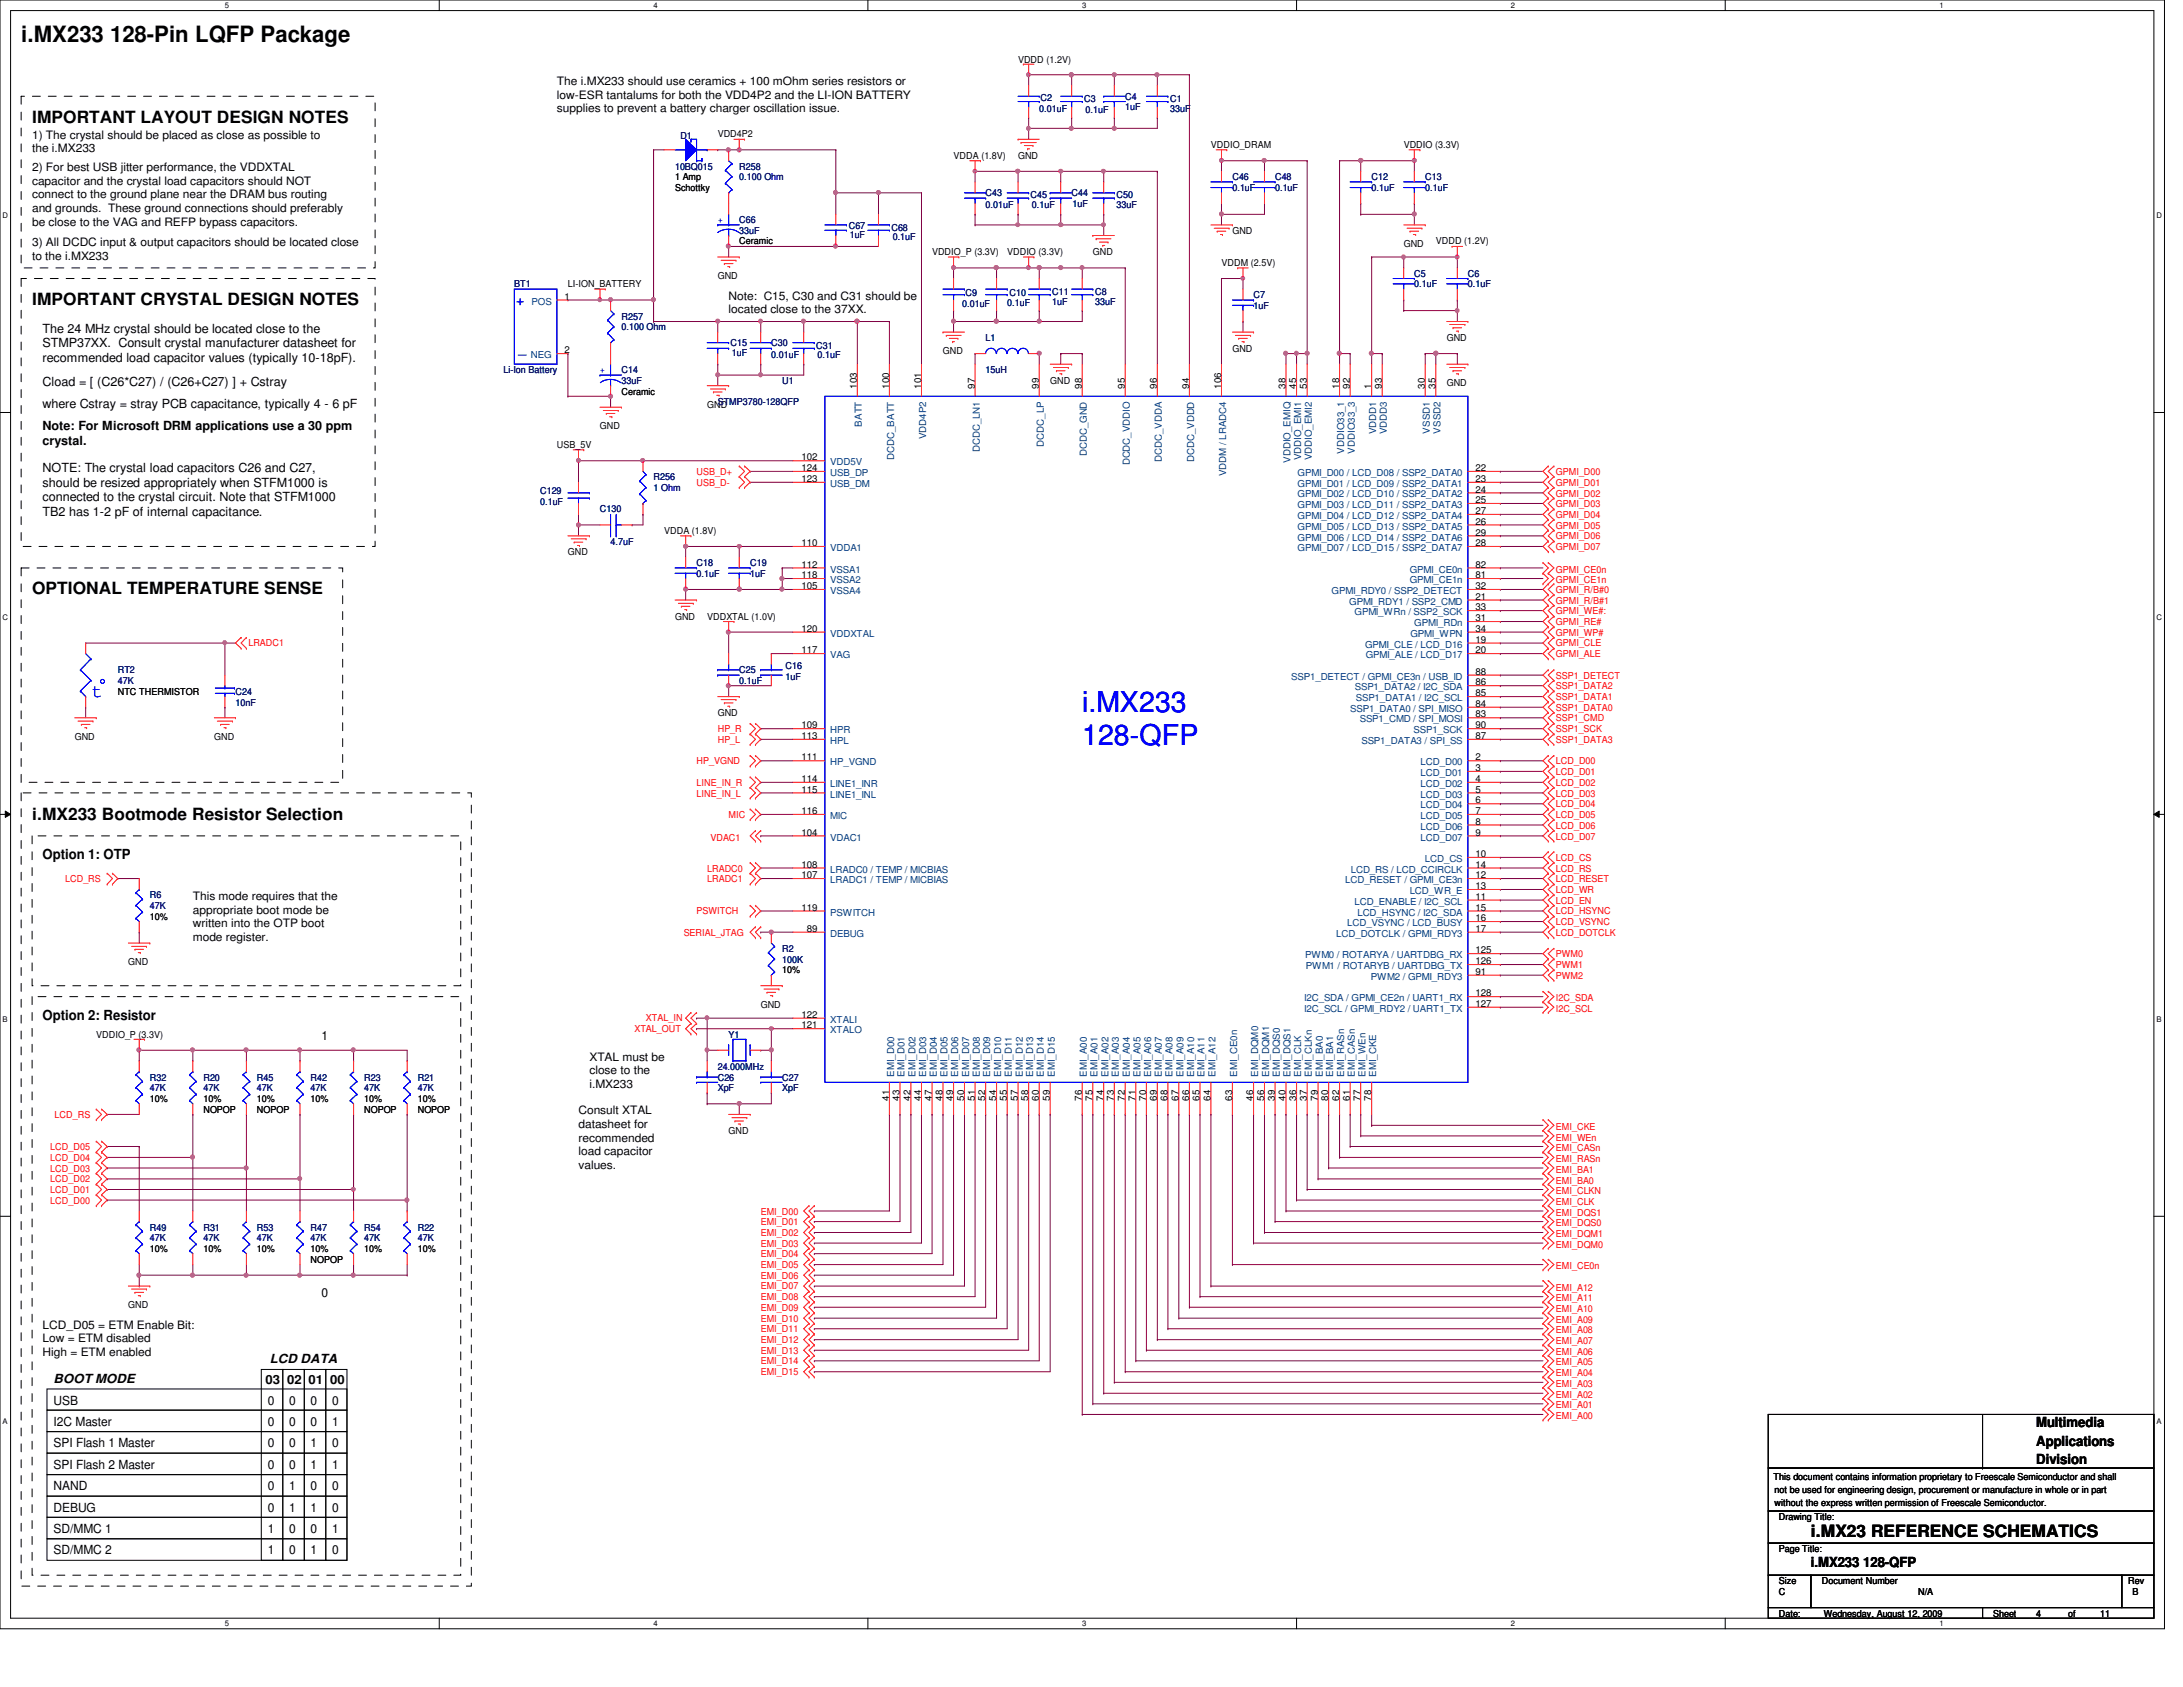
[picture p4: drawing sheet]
<svg xmlns="http://www.w3.org/2000/svg" width="279mm" height="216mm" viewBox="0 0 279 216" stroke-linecap="round" stroke-linejoin="round" font-family="sans-serif">
<defs><g id="words">
<g font-size="3.7" fill="#00f">
<text x="138.5" y="91.1">i.MX233</text>
<text x="138.5" y="95.3">128-QFP</text>
</g>
<text font-size="2.9" x="2.7" y="5.4">i.MX233 128-Pin LQFP Package</text>
<text font-size="2.5" fill="#00f" x="11.8" y="89.2">t</text>
<g font-size="2.2">
<text x="4.1" y="15.7">IMPORTANT LAYOUT DESIGN NOTES</text>
<text x="4.1" y="39">IMPORTANT CRYSTAL DESIGN NOTES</text>
<text x="4.1" y="76.1">OPTIONAL TEMPERATURE SENSE</text>
<text x="4.1" y="104.9">i.MX233 Bootmode Resistor Selection</text>
<text x="231.8" y="196.8">i.MX23 REFERENCE SCHEMATICS</text>
</g>
<g font-size="1.8" fill="#00f">
<text x="66.1" y="39">+</text>
<text x="66.4" y="45.2">_</text>
</g>
<g font-size="1.8">
<text x="5.5" y="110">Option 1: OTP</text>
<text x="5.5" y="130.6">Option 2: Resistor</text>
<text x="260.6" y="182.7">Multimedia</text>
<text x="260.6" y="185">Applications</text>
<text x="260.6" y="187.4">Division</text>
<text x="231.8" y="200.5">i.MX233 128-QFP</text>
</g>
<g font-size="1.6">
<text x="5.5" y="42.6">The 24 MHz crystal should be located close to the</text>
<text x="5.5" y="44.4">STMP37XX. Consult crystal manufacturer datasheet for</text>
<text x="5.5" y="46.3">recommended load capacitor values (typically 10-18pF).</text>
<text x="5.5" y="52.2">where Cstray = stray PCB capacitance, typically 4 - 6 pF</text>
<text x="5.5" y="49.4">Cload = [ (C26*C27) / (C26+C27) ] + Cstray</text>
<text x="5.5" y="55">Note: For Microsoft DRM applications use a 30 ppm</text>
<text x="5.5" y="56.9">crystal.</text>
<text x="5.5" y="60.4">NOTE: The crystal load capacitors C26 and C27,</text>
<text x="5.5" y="62.3">should be resized appropriately when STFM1000 is</text>
<text x="5.5" y="64.1">connected to the crystal circuit. Note that STFM1000</text>
<text x="5.5" y="66">TB2 has 1-2 pF of internal capacitance.</text>
<text x="41.1" y="133.1">1</text>
<text x="41.1" y="166">0</text>
<text x="6.9" y="177">BOOT MODE</text>
<text x="6.9" y="179.7">USB</text>
<text x="34" y="177.1">03</text>
<text x="34.3" y="179.7">0</text>
<text x="34.5" y="174.5">LCD DATA</text>
<text x="36.7" y="177.1">02</text>
<text x="37" y="179.7">0</text>
<text x="39.5" y="177.1">01</text>
<text x="39.8" y="179.7">0</text>
<text x="42.2" y="177.1">00</text>
<text x="42.5" y="179.7">0</text>
<text x="6.9" y="182.5">I2C Master</text>
<text x="6.9" y="185.2">SPI Flash 1 Master</text>
<text x="34.3" y="182.5">0</text>
<text x="34.3" y="185.2">0</text>
<text x="37" y="182.5">0</text>
<text x="37" y="185.2">0</text>
<text x="39.8" y="182.5">0</text>
<text x="39.8" y="185.2">1</text>
<text x="42.5" y="182.5">1</text>
<text x="42.5" y="185.2">0</text>
<text x="6.9" y="190.7">NAND</text>
<text x="6.9" y="188">SPI Flash 2 Master</text>
<text x="34.3" y="190.7">0</text>
<text x="34.3" y="188">0</text>
<text x="37" y="190.7">1</text>
<text x="37" y="188">0</text>
<text x="39.8" y="188">1</text>
<text x="39.8" y="190.7">0</text>
<text x="42.5" y="190.7">0</text>
<text x="42.5" y="188">1</text>
<text x="6.9" y="193.5">DEBUG</text>
<text x="6.9" y="196.2">SD/MMC 1</text>
<text x="34.3" y="193.5">0</text>
<text x="34.3" y="196.2">1</text>
<text x="37" y="193.5">1</text>
<text x="37" y="196.2">0</text>
<text x="39.8" y="196.2">0</text>
<text x="39.8" y="193.5">1</text>
<text x="42.5" y="193.5">0</text>
<text x="42.5" y="196.2">1</text>
<text x="6.9" y="198.9">SD/MMC 2</text>
<text x="34.3" y="198.9">1</text>
<text x="37" y="198.9">0</text>
<text x="39.8" y="198.9">1</text>
<text x="42.5" y="198.9">0</text>
</g>
<g font-size="1.5">
<text x="71.3" y="10.9">The i.MX233 should use ceramics + 100 mOhm series resistors or</text>
<text x="4.1" y="17.8">1) The crystal should be placed as close as possible to</text>
<text x="71.3" y="12.7">low-ESR tantalums for both the VDD4P2 and the LI-ION BATTERY</text>
<text x="71.3" y="14.4">supplies to prevent a battery charger oscillation issue.</text>
<text x="4.1" y="21.9">2) For best USB jitter performance, the VDDXTAL</text>
<text x="4.1" y="23.7">capacitor and the crystal load capacitors should NOT</text>
<text x="4.1" y="19.5">the i.MX233</text>
<text x="4.1" y="25.4">connect to the ground plane near the DRAM bus routing</text>
<text x="4.1" y="27.1">and grounds. These ground connections should preferably</text>
<text x="4.1" y="28.9">be close to the VAG and REFP bypass capacitors.</text>
<text x="4.1" y="31.5">3) All DCDC input &amp; output capacitors should be located close</text>
<text x="4.1" y="33.2">to the i.MX233</text>
<text x="93.3" y="38.4">Note: C15, C30 and C31 should be</text>
<text x="93.3" y="40.1">located close to the 37XX.</text>
<text x="24.7" y="115.2">This mode requires that the</text>
<text x="24.7" y="116.9">appropriate boot mode be</text>
<text x="24.7" y="118.7">written into the OTP boot</text>
<text x="24.7" y="120.4">mode register.</text>
<text x="75.4" y="135.8">XTAL must be</text>
<text x="75.4" y="137.5">close to the</text>
<text x="74" y="142.6">Consult XTAL</text>
<text x="75.4" y="139.2">i.MX233</text>
<text x="74" y="144.4">datasheet for</text>
<text x="74" y="146.1">recommended</text>
<text x="74" y="147.8">load capacitor</text>
<text x="74" y="149.6">values.</text>
<text x="5.5" y="170.1">LCD_D05 = ETM Enable Bit:</text>
<text x="5.5" y="171.8">Low = ETM disabled</text>
<text x="5.5" y="173.5">High = ETM enabled</text>
</g>
<g font-size="1.2">
<text x="130.3" y="8">VDDD (1.2V)</text>
<text x="91.9" y="17.6">VDD4P2</text>
<text x="86.4" y="23.1">1 Amp</text>
<text x="122" y="20.3">VDDA (1.8V)</text>
<text x="130.3" y="20.3">GND</text>
<text x="155" y="19">VDDIO_DRAM</text>
<text x="179.7" y="19">VDDIO (3.3V)</text>
<text x="86.4" y="24.4">Schottky</text>
<text x="157.7" y="29.9">GND</text>
<text x="91.9" y="35.7">GND</text>
<text x="94.6" y="31.3">Ceramic</text>
<text x="119.3" y="32.7">VDDIO_P (3.3V)</text>
<text x="128.9" y="32.7">VDDIO (3.3V)</text>
<text x="139.9" y="32.7">GND</text>
<text x="156.3" y="34">VDDM (2.5V)</text>
<text x="179.7" y="31.6">GND</text>
<text x="183.8" y="31.3">VDDD (1.2V)</text>
<text x="72.3" y="38.4">1</text>
<text x="72.7" y="36.8">LI-ION_BATTERY</text>
<text x="72.3" y="45.2">2</text>
<text x="120.7" y="45.3">GND</text>
<text x="157.7" y="45">GND</text>
<text x="185.2" y="43.6">GND</text>
<text x="79.5" y="50.5">Ceramic</text>
<text x="90.5" y="52.2">GND</text>
<text x="109.7" y="49.7" transform="rotate(-90 109.7 49.7)">103</text>
<text x="113.8" y="49.7" transform="rotate(-90 113.8 49.7)">100</text>
<text x="117.9" y="49.7" transform="rotate(-90 117.9 49.7)">101</text>
<text x="124.8" y="49.7" transform="rotate(-90 124.8 49.7)">97</text>
<text x="133" y="49.7" transform="rotate(-90 133 49.7)">99</text>
<text x="134.4" y="49.1">GND</text>
<text x="138.5" y="49.7" transform="rotate(-90 138.5 49.7)">98</text>
<text x="144" y="49.7" transform="rotate(-90 144 49.7)">95</text>
<text x="148.1" y="49.7" transform="rotate(-90 148.1 49.7)">96</text>
<text x="152.2" y="49.7" transform="rotate(-90 152.2 49.7)">94</text>
<text x="156.3" y="49.7" transform="rotate(-90 156.3 49.7)">106</text>
<text x="164.5" y="49.7" transform="rotate(-90 164.5 49.7)">38</text>
<text x="165.9" y="49.7" transform="rotate(-90 165.9 49.7)">45</text>
<text x="167.3" y="49.7" transform="rotate(-90 167.3 49.7)">53</text>
<text x="171.4" y="49.7" transform="rotate(-90 171.4 49.7)">18</text>
<text x="172.8" y="49.7" transform="rotate(-90 172.8 49.7)">92</text>
<text x="175.5" y="49.7" transform="rotate(-90 175.5 49.7)">1</text>
<text x="176.9" y="49.7" transform="rotate(-90 176.9 49.7)">93</text>
<text x="182.4" y="49.7" transform="rotate(-90 182.4 49.7)">30</text>
<text x="183.7" y="49.7" transform="rotate(-90 183.7 49.7)">35</text>
<text x="185.2" y="49.4">GND</text>
<text x="71.3" y="57.4">USB_5V</text>
<text x="76.8" y="54.9">GND</text>
<text x="102.6" y="58.9">102</text>
<text x="102.6" y="60.3">124</text>
<text x="102.6" y="61.7">123</text>
<text x="188.8" y="64.4">25</text>
<text x="188.8" y="65.8">27</text>
<text x="188.8" y="63">24</text>
<text x="188.8" y="60.3">22</text>
<text x="188.8" y="61.7">23</text>
<text x="72.7" y="71.1">GND</text>
<text x="85" y="68.3">VDDA (1.8V)</text>
<text x="102.6" y="69.9">110</text>
<text x="188.8" y="67.1">26</text>
<text x="188.8" y="69.9">28</text>
<text x="188.8" y="68.5">29</text>
<text x="102.6" y="74">118</text>
<text x="102.6" y="72.6">112</text>
<text x="102.6" y="75.4">105</text>
<text x="188.8" y="76.8">21</text>
<text x="188.8" y="75.4">32</text>
<text x="188.8" y="72.6">82</text>
<text x="188.8" y="74">81</text>
<text x="86.4" y="79.3">GND</text>
<text x="90.5" y="79.3">VDDXTAL (1.0V)</text>
<text x="102.6" y="80.9">120</text>
<text x="102.6" y="83.6">117</text>
<text x="188.8" y="82.3">19</text>
<text x="188.8" y="83.6">20</text>
<text x="188.8" y="79.5">31</text>
<text x="188.8" y="80.9">34</text>
<text x="188.8" y="78.1">33</text>
<text x="15.1" y="88.9">NTC THERMISTOR</text>
<text x="188.8" y="86.4">88</text>
<text x="188.8" y="89.1">85</text>
<text x="188.8" y="87.7">86</text>
<text x="9.6" y="94.7">GND</text>
<text x="27.4" y="94.7">GND</text>
<text x="91.9" y="91.7">GND</text>
<text x="102.6" y="93.2">109</text>
<text x="102.6" y="94.6">113</text>
<text x="188.8" y="90.5">84</text>
<text x="188.8" y="91.8">83</text>
<text x="188.8" y="93.2">90</text>
<text x="188.8" y="94.6">87</text>
<text x="102.6" y="97.3">111</text>
<text x="102.6" y="100.1">114</text>
<text x="102.6" y="101.4">115</text>
<text x="188.8" y="101.4">5</text>
<text x="188.8" y="100.1">4</text>
<text x="188.8" y="98.7">3</text>
<text x="188.8" y="97.3">2</text>
<text x="102.6" y="104.2">116</text>
<text x="102.6" y="106.9">104</text>
<text x="188.8" y="102.8">6</text>
<text x="188.8" y="104.2">7</text>
<text x="188.8" y="105.5">8</text>
<text x="188.8" y="106.9">9</text>
<text x="102.6" y="111">108</text>
<text x="102.6" y="112.4">107</text>
<text x="188.8" y="109.7">10</text>
<text x="188.8" y="112.4">12</text>
<text x="188.8" y="113.8">13</text>
<text x="188.8" y="111">14</text>
<text x="19.2" y="117.7">10%</text>
<text x="102.6" y="116.5">119</text>
<text x="103.3" y="119.3">89</text>
<text x="188.8" y="115.1">11</text>
<text x="188.8" y="119.3">17</text>
<text x="188.8" y="116.5">15</text>
<text x="188.8" y="117.9">16</text>
<text x="16.4" y="123.5">GND</text>
<text x="100.1" y="124.6">10%</text>
<text x="188.8" y="122">125</text>
<text x="188.8" y="123.4">126</text>
<text x="188.8" y="124.8">91</text>
<text x="97.4" y="128.9">GND</text>
<text x="102.6" y="131.6">121</text>
<text x="102.6" y="130.3">122</text>
<text x="188.8" y="128.9">127</text>
<text x="188.8" y="127.5">128</text>
<text x="12.3" y="132.8">VDDIO_P (3.3V)</text>
<text x="19.2" y="141">10%</text>
<text x="26" y="141">10%</text>
<text x="26" y="142.4">NOPOP</text>
<text x="32.9" y="141">10%</text>
<text x="32.9" y="142.4">NOPOP</text>
<text x="39.8" y="141">10%</text>
<text x="46.6" y="141">10%</text>
<text x="46.6" y="142.4">NOPOP</text>
<text x="53.5" y="141">10%</text>
<text x="53.5" y="142.4">NOPOP</text>
<text x="113.8" y="140.8" transform="rotate(-90 113.8 140.8)">41</text>
<text x="115.1" y="140.8" transform="rotate(-90 115.1 140.8)">43</text>
<text x="116.5" y="140.8" transform="rotate(-90 116.5 140.8)">42</text>
<text x="117.9" y="140.8" transform="rotate(-90 117.9 140.8)">44</text>
<text x="119.3" y="140.8" transform="rotate(-90 119.3 140.8)">47</text>
<text x="120.6" y="140.8" transform="rotate(-90 120.6 140.8)">48</text>
<text x="122" y="140.8" transform="rotate(-90 122 140.8)">49</text>
<text x="123.4" y="140.8" transform="rotate(-90 123.4 140.8)">50</text>
<text x="124.8" y="140.8" transform="rotate(-90 124.8 140.8)">51</text>
<text x="126.1" y="140.8" transform="rotate(-90 126.1 140.8)">52</text>
<text x="127.5" y="140.8" transform="rotate(-90 127.5 140.8)">54</text>
<text x="128.9" y="140.8" transform="rotate(-90 128.9 140.8)">55</text>
<text x="130.3" y="140.8" transform="rotate(-90 130.3 140.8)">57</text>
<text x="131.6" y="140.8" transform="rotate(-90 131.6 140.8)">58</text>
<text x="133" y="140.8" transform="rotate(-90 133 140.8)">60</text>
<text x="134.4" y="140.8" transform="rotate(-90 134.4 140.8)">59</text>
<text x="138.5" y="140.8" transform="rotate(-90 138.5 140.8)">76</text>
<text x="139.8" y="140.8" transform="rotate(-90 139.8 140.8)">75</text>
<text x="141.2" y="140.8" transform="rotate(-90 141.2 140.8)">74</text>
<text x="142.6" y="140.8" transform="rotate(-90 142.6 140.8)">73</text>
<text x="144" y="140.8" transform="rotate(-90 144 140.8)">72</text>
<text x="145.3" y="140.8" transform="rotate(-90 145.3 140.8)">71</text>
<text x="146.7" y="140.8" transform="rotate(-90 146.7 140.8)">70</text>
<text x="148.1" y="140.8" transform="rotate(-90 148.1 140.8)">69</text>
<text x="149.4" y="140.8" transform="rotate(-90 149.4 140.8)">68</text>
<text x="150.8" y="140.8" transform="rotate(-90 150.8 140.8)">67</text>
<text x="152.2" y="140.8" transform="rotate(-90 152.2 140.8)">66</text>
<text x="153.5" y="140.8" transform="rotate(-90 153.5 140.8)">65</text>
<text x="154.9" y="140.8" transform="rotate(-90 154.9 140.8)">64</text>
<text x="157.7" y="140.8" transform="rotate(-90 157.7 140.8)">63</text>
<text x="160.4" y="140.8" transform="rotate(-90 160.4 140.8)">46</text>
<text x="161.8" y="140.8" transform="rotate(-90 161.8 140.8)">56</text>
<text x="163.2" y="140.8" transform="rotate(-90 163.2 140.8)">39</text>
<text x="164.5" y="140.8" transform="rotate(-90 164.5 140.8)">40</text>
<text x="165.9" y="140.8" transform="rotate(-90 165.9 140.8)">36</text>
<text x="167.3" y="140.8" transform="rotate(-90 167.3 140.8)">37</text>
<text x="168.7" y="140.8" transform="rotate(-90 168.7 140.8)">79</text>
<text x="170" y="140.8" transform="rotate(-90 170 140.8)">80</text>
<text x="171.4" y="140.8" transform="rotate(-90 171.4 140.8)">62</text>
<text x="172.8" y="140.8" transform="rotate(-90 172.8 140.8)">61</text>
<text x="174.1" y="140.8" transform="rotate(-90 174.1 140.8)">77</text>
<text x="175.5" y="140.8" transform="rotate(-90 175.5 140.8)">78</text>
<text x="93.3" y="145.2">GND</text>
<text x="19.2" y="160.2">10%</text>
<text x="26" y="160.2">10%</text>
<text x="32.9" y="160.2">10%</text>
<text x="39.8" y="160.2">10%</text>
<text x="39.8" y="161.6">NOPOP</text>
<text x="46.6" y="160.2">10%</text>
<text x="53.5" y="160.2">10%</text>
<text x="16.4" y="167.3">GND</text>
<text x="227" y="189.4">This document contains information proprietary to Freescale Semiconductor and shall</text>
<text x="227.1" y="191.1">not be used for engineering design, procurement or manufacture in whole or in part</text>
<text x="227.1" y="192.7">without the express written permission of Freescale Semiconductor.</text>
<text x="227.7" y="194.5">Drawing Title:</text>
<text x="227.7" y="202.7">Size</text>
<text x="227.7" y="198.6">Page Title:</text>
<text x="233.2" y="202.7">Document Number</text>
<text x="272.4" y="202.7">Rev</text>
<text x="227.7" y="206.9">Date:</text>
<text x="227.7" y="204.1">C</text>
<text x="233.4" y="206.9">Wednesday, August 12, 2009</text>
<text x="245.5" y="204.1">N/A</text>
<text x="255.1" y="206.9">Sheet</text>
<text x="260.6" y="206.9">4</text>
<text x="264.7" y="206.9">of</text>
<text x="268.8" y="206.9">11</text>
<text x="272.9" y="204.1">B</text>
</g>
<g font-size="1.2" fill="#000080">
<text x="87.1" y="17.7">D1</text>
<text x="133" y="14.3">0.01uF</text>
<text x="133.2" y="12.9">C2</text>
<text x="138.8" y="13">C3</text>
<text x="138.9" y="14.4">0.1uF</text>
<text x="144" y="12.8">C4</text>
<text x="144" y="14.1">1uF</text>
<text x="149.8" y="13">C1</text>
<text x="149.8" y="14.3">33uF</text>
<text x="86.4" y="21.7">10BQ015</text>
<text x="94.6" y="21.7">R258</text>
<text x="94.6" y="23.1">0.100 Ohm</text>
<text x="157.7" y="23.1">C46</text>
<text x="163.2" y="23.1">C48</text>
<text x="175.6" y="23.1">C12</text>
<text x="182.4" y="23.1">C13</text>
<text x="94.6" y="28.6">C66</text>
<text x="94.6" y="29.9">33uF</text>
<text x="108.6" y="29.3">C67</text>
<text x="114.1" y="29.5">C68</text>
<text x="126.2" y="25.1">C43</text>
<text x="126.2" y="26.6">0.01uF</text>
<text x="131.9" y="25.4">C45</text>
<text x="132.1" y="26.6">0.1uF</text>
<text x="137.2" y="25.1">C44</text>
<text x="137.3" y="26.5">1uF</text>
<text x="142.9" y="25.4">C50</text>
<text x="142.9" y="26.6">33uF</text>
<text x="157.7" y="24.4">0.1uF</text>
<text x="163.2" y="24.4">0.1uF</text>
<text x="175.6" y="24.4">0.1uF</text>
<text x="182.4" y="24.4">0.1uF</text>
<text x="108.8" y="30.5">1uF</text>
<text x="114.3" y="30.7">0.1uF</text>
<text x="181" y="35.4">C5</text>
<text x="187.9" y="35.4">C6</text>
<text x="65.8" y="36.8">BT1</text>
<text x="79.5" y="40.9">R257</text>
<text x="123.1" y="39.2">0.01uF</text>
<text x="123.6" y="37.9">C9</text>
<text x="128.9" y="39.1">0.1uF</text>
<text x="129.2" y="37.9">C10</text>
<text x="134.7" y="37.8">C11</text>
<text x="134.7" y="39">1uF</text>
<text x="140.2" y="37.8">C8</text>
<text x="140.2" y="39">33uF</text>
<text x="160.4" y="38.1">C7</text>
<text x="160.4" y="39.5">1uF</text>
<text x="181" y="36.8">0.1uF</text>
<text x="187.9" y="36.8">0.1uF</text>
<text x="64.4" y="47.8">Li-Ion Battery</text>
<text x="79.5" y="47.8">C14</text>
<text x="79.5" y="42.3">0.100 Ohm</text>
<text x="93.5" y="44.3">C15</text>
<text x="93.7" y="45.6">1uF</text>
<text x="98.7" y="44.3">C30</text>
<text x="98.7" y="45.8">0.01uF</text>
<text x="104.5" y="44.6">C31</text>
<text x="104.6" y="45.8">0.1uF</text>
<text x="126.2" y="43.6">L1</text>
<text x="126.2" y="47.8">15uH</text>
<text x="79.5" y="49.1">33uF</text>
<text x="91.9" y="51.9">STMP3780-128QFP</text>
<text x="100.1" y="49.1">U1</text>
<text x="69.1" y="63.2">C129</text>
<text x="69.1" y="64.6">0.1uF</text>
<text x="76.8" y="65.6">C130</text>
<text x="83.7" y="61.5">R256</text>
<text x="83.7" y="62.9">1 Ohm</text>
<text x="78.1" y="69.7">4.7uF</text>
<text x="89.2" y="72.4">C18</text>
<text x="89.2" y="73.8">0.1uF</text>
<text x="96" y="72.4">C19</text>
<text x="96" y="73.8">1uF</text>
<text x="15.1" y="86.1">RT2</text>
<text x="15.1" y="87.5">47K</text>
<text x="30.1" y="88.9">C24</text>
<text x="94.6" y="86.1">C25</text>
<text x="94.6" y="87.5">0.1uF</text>
<text x="100.5" y="85.6">C16</text>
<text x="100.5" y="87">1uF</text>
<text x="30.1" y="90.3">10nF</text>
<text x="19.2" y="115">R6</text>
<text x="19.2" y="116.3">47K</text>
<text x="100.1" y="121.8">R2</text>
<text x="100.1" y="123.2">100K</text>
<text x="91.9" y="136.9">24.000MHz</text>
<text x="93.3" y="132.8">Y1</text>
<text x="19.2" y="138.3">R32</text>
<text x="19.2" y="139.7">47K</text>
<text x="26" y="138.3">R20</text>
<text x="26" y="139.7">47K</text>
<text x="32.9" y="138.3">R45</text>
<text x="32.9" y="139.7">47K</text>
<text x="39.8" y="138.3">R42</text>
<text x="39.8" y="139.7">47K</text>
<text x="46.6" y="138.3">R23</text>
<text x="46.6" y="139.7">47K</text>
<text x="53.5" y="138.3">R21</text>
<text x="53.5" y="139.7">47K</text>
<text x="91.9" y="138.3">C26</text>
<text x="91.9" y="139.7">XpF</text>
<text x="100.1" y="138.3">C27</text>
<text x="100.1" y="139.7">XpF</text>
<text x="19.2" y="157.5">R49</text>
<text x="19.2" y="158.9">47K</text>
<text x="26" y="157.5">R31</text>
<text x="26" y="158.9">47K</text>
<text x="32.9" y="157.5">R53</text>
<text x="32.9" y="158.9">47K</text>
<text x="39.8" y="157.5">R47</text>
<text x="39.8" y="158.9">47K</text>
<text x="46.6" y="157.5">R54</text>
<text x="46.6" y="158.9">47K</text>
<text x="53.5" y="157.5">R22</text>
<text x="53.5" y="158.9">47K</text>
</g>
<g font-size="1.2" fill="#00f">
<text x="91.9" y="28.6">+</text>
<text x="76.8" y="47.8">+</text>
</g>
<g font-size="1.2" fill="#004080">
<text x="68" y="39">POS</text>
<text x="67.9" y="45.8">NEG</text>
<text x="106.3" y="59.6">VDD5V</text>
<text x="110.3" y="54.6" transform="rotate(-90 110.3 54.6)">BATT</text>
<text x="114.4" y="58.8" transform="rotate(-90 114.4 58.8)">DCDC_BATT</text>
<text x="118.5" y="56.2" transform="rotate(-90 118.5 56.2)">VDD4P2</text>
<text x="125.4" y="57.9" transform="rotate(-90 125.4 57.9)">DCDC_LN1</text>
<text x="133.6" y="57.1" transform="rotate(-90 133.6 57.1)">DCDC_LP</text>
<text x="139.1" y="58.4" transform="rotate(-90 139.1 58.4)">DCDC_GND</text>
<text x="144.6" y="59.6" transform="rotate(-90 144.6 59.6)">DCDC_VDDIO</text>
<text x="148.7" y="59.1" transform="rotate(-90 148.7 59.1)">DCDC_VDDA</text>
<text x="152.8" y="59.1" transform="rotate(-90 152.8 59.1)">DCDC_VDDD</text>
<text x="165.2" y="59.2" transform="rotate(-90 165.2 59.2)">VDDIO_EMIQ</text>
<text x="166.5" y="58.9" transform="rotate(-90 166.5 58.9)">VDDIO_EMI1</text>
<text x="167.9" y="58.9" transform="rotate(-90 167.9 58.9)">VDDIO_EMI2</text>
<text x="172" y="58" transform="rotate(-90 172 58)">VDDIO33_1</text>
<text x="173.4" y="58" transform="rotate(-90 173.4 58)">VDDIO33_3</text>
<text x="176.1" y="55.6" transform="rotate(-90 176.1 55.6)">VDDD1</text>
<text x="177.5" y="55.6" transform="rotate(-90 177.5 55.6)">VDDD3</text>
<text x="183" y="55.5" transform="rotate(-90 183 55.5)">VSSD1</text>
<text x="184.4" y="55.5" transform="rotate(-90 184.4 55.5)">VSSD2</text>
<text x="106.3" y="60.9">USB_DP</text>
<text x="106.3" y="62.3">USB_DM</text>
<text x="156.9" y="61" transform="rotate(-90 156.9 61)">VDDM / LRADC4</text>
<text x="166.1" y="65">GPMI_D03 / LCD_D11 / SSP2_DATA3</text>
<text x="166.1" y="63.7">GPMI_D02 / LCD_D10 / SSP2_DATA2</text>
<text x="166.1" y="60.9">GPMI_D00 / LCD_D08 / SSP2_DATA0</text>
<text x="166.1" y="62.3">GPMI_D01 / LCD_D09 / SSP2_DATA1</text>
<text x="106.3" y="70.5">VDDA1</text>
<text x="166.1" y="67.8">GPMI_D05 / LCD_D13 / SSP2_DATA5</text>
<text x="166.1" y="66.4">GPMI_D04 / LCD_D12 / SSP2_DATA4</text>
<text x="166.1" y="70.5">GPMI_D07 / LCD_D15 / SSP2_DATA7</text>
<text x="166.1" y="69.2">GPMI_D06 / LCD_D14 / SSP2_DATA6</text>
<text x="106.3" y="74.6">VSSA2</text>
<text x="106.3" y="73.3">VSSA1</text>
<text x="106.3" y="76">VSSA4</text>
<text x="170.4" y="76">GPMI_RDY0 / SSP2_DETECT</text>
<text x="172.7" y="77.4">GPMI_RDY1 / SSP2_CMD</text>
<text x="180.4" y="73.3">GPMI_CE0n</text>
<text x="180.4" y="74.6">GPMI_CE1n</text>
<text x="106.3" y="81.5">VDDXTAL</text>
<text x="173.4" y="78.7">GPMI_WRn / SSP2_SCK</text>
<text x="174.7" y="82.9">GPMI_CLE / LCD_D16</text>
<text x="180.5" y="81.5">GPMI_WPN</text>
<text x="181" y="80.1">GPMI_RDn</text>
<text x="106.3" y="84.2">VAG</text>
<text x="165.3" y="87">SSP1_DETECT / GPMI_CE3n / USB_ID</text>
<text x="173.4" y="88.3">SSP1_DATA2 / I2C_SDA</text>
<text x="173.5" y="89.7">SSP1_DATA1 / I2C_SCL</text>
<text x="174.8" y="84.2">GPMI_ALE / LCD_D17</text>
<text x="106.3" y="93.9">HPR</text>
<text x="106.3" y="95.2">HPL</text>
<text x="172.8" y="91.1">SSP1_DATA0 / SPI_MISO</text>
<text x="174" y="92.5">SSP1_CMD / SPI_MOSI</text>
<text x="174.2" y="95.2">SSP1_DATA3 / SPI_SS</text>
<text x="180.9" y="93.9">SSP1_SCK</text>
<text x="106.3" y="98">HP_VGND</text>
<text x="106.3" y="100.7">LINE1_INR</text>
<text x="181.8" y="100.7">LCD_D02</text>
<text x="181.8" y="99.3">LCD_D01</text>
<text x="181.8" y="98">LCD_D00</text>
<text x="106.3" y="102.1">LINE1_INL</text>
<text x="106.3" y="104.8">MIC</text>
<text x="106.3" y="107.6">VDAC1</text>
<text x="181.8" y="102.1">LCD_D03</text>
<text x="181.8" y="103.5">LCD_D04</text>
<text x="181.8" y="104.8">LCD_D05</text>
<text x="181.8" y="106.2">LCD_D06</text>
<text x="181.8" y="107.6">LCD_D07</text>
<text x="106.3" y="111.7">LRADC0 / TEMP / MICBIAS</text>
<text x="106.3" y="113">LRADC1 / TEMP / MICBIAS</text>
<text x="172.2" y="113">LCD_RESET / GPMI_CE3n</text>
<text x="172.9" y="111.7">LCD_RS / LCD_CCIRCLK</text>
<text x="182.4" y="110.3">LCD_CS</text>
<text x="106.3" y="119.9">DEBUG</text>
<text x="106.3" y="117.2">PSWITCH</text>
<text x="171" y="119.9">LCD_DOTCLK / GPMI_RDY3</text>
<text x="172.4" y="118.5">LCD_VSYNC / LCD_BUSY</text>
<text x="173.4" y="115.8">LCD_ENABLE / I2C_SCL</text>
<text x="173.7" y="117.2">LCD_HSYNC / I2C_SDA</text>
<text x="180.4" y="114.4">LCD_WR_E</text>
<text x="167" y="122.6">PWM0 / ROTARYA / UARTDBG_RX</text>
<text x="167.1" y="124">PWM1 / ROTARYB / UARTDBG_TX</text>
<text x="175.5" y="125.4">PWM2 / GPMI_RDY3</text>
<text x="106.3" y="130.9">XTALI</text>
<text x="166.9" y="129.5">I2C_SCL / GPMI_RDY2 / UART1_TX</text>
<text x="166.9" y="128.1">I2C_SDA / GPMI_CE2n / UART1_RX</text>
<text x="106.3" y="132.2">XTALO</text>
<text x="114.4" y="137.8" transform="rotate(-90 114.4 137.8)">EMI_D00</text>
<text x="115.8" y="137.8" transform="rotate(-90 115.8 137.8)">EMI_D01</text>
<text x="117.2" y="137.8" transform="rotate(-90 117.2 137.8)">EMI_D02</text>
<text x="118.5" y="137.8" transform="rotate(-90 118.5 137.8)">EMI_D03</text>
<text x="119.9" y="137.8" transform="rotate(-90 119.9 137.8)">EMI_D04</text>
<text x="121.3" y="137.8" transform="rotate(-90 121.3 137.8)">EMI_D05</text>
<text x="122.6" y="137.8" transform="rotate(-90 122.6 137.8)">EMI_D06</text>
<text x="124" y="137.8" transform="rotate(-90 124 137.8)">EMI_D07</text>
<text x="125.4" y="137.8" transform="rotate(-90 125.4 137.8)">EMI_D08</text>
<text x="126.7" y="137.8" transform="rotate(-90 126.7 137.8)">EMI_D09</text>
<text x="128.1" y="137.8" transform="rotate(-90 128.1 137.8)">EMI_D10</text>
<text x="129.5" y="137.8" transform="rotate(-90 129.5 137.8)">EMI_D11</text>
<text x="130.9" y="137.8" transform="rotate(-90 130.9 137.8)">EMI_D12</text>
<text x="132.2" y="137.8" transform="rotate(-90 132.2 137.8)">EMI_D13</text>
<text x="133.6" y="137.8" transform="rotate(-90 133.6 137.8)">EMI_D14</text>
<text x="135" y="137.8" transform="rotate(-90 135 137.8)">EMI_D15</text>
<text x="139.1" y="137.8" transform="rotate(-90 139.1 137.8)">EMI_A00</text>
<text x="140.5" y="137.8" transform="rotate(-90 140.5 137.8)">EMI_A01</text>
<text x="141.9" y="137.8" transform="rotate(-90 141.9 137.8)">EMI_A02</text>
<text x="143.2" y="137.8" transform="rotate(-90 143.2 137.8)">EMI_A03</text>
<text x="144.6" y="137.8" transform="rotate(-90 144.6 137.8)">EMI_A04</text>
<text x="146" y="137.8" transform="rotate(-90 146 137.8)">EMI_A05</text>
<text x="147.3" y="137.8" transform="rotate(-90 147.3 137.8)">EMI_A06</text>
<text x="148.7" y="137.8" transform="rotate(-90 148.7 137.8)">EMI_A07</text>
<text x="150.1" y="137.8" transform="rotate(-90 150.1 137.8)">EMI_A08</text>
<text x="151.5" y="137.8" transform="rotate(-90 151.5 137.8)">EMI_A09</text>
<text x="152.8" y="137.8" transform="rotate(-90 152.8 137.8)">EMI_A10</text>
<text x="154.2" y="137.8" transform="rotate(-90 154.2 137.8)">EMI_A11</text>
<text x="155.6" y="137.8" transform="rotate(-90 155.6 137.8)">EMI_A12</text>
<text x="158.3" y="137.8" transform="rotate(-90 158.3 137.8)">EMI_CE0n</text>
<text x="161" y="137.8" transform="rotate(-90 161 137.8)">EMI_DQM0</text>
<text x="162.4" y="137.8" transform="rotate(-90 162.4 137.8)">EMI_DQM1</text>
<text x="163.8" y="137.8" transform="rotate(-90 163.8 137.8)">EMI_DQS0</text>
<text x="165.2" y="137.8" transform="rotate(-90 165.2 137.8)">EMI_DQS1</text>
<text x="166.5" y="137.8" transform="rotate(-90 166.5 137.8)">EMI_CLK</text>
<text x="167.9" y="137.8" transform="rotate(-90 167.9 137.8)">EMI_CLKn</text>
<text x="169.3" y="137.8" transform="rotate(-90 169.3 137.8)">EMI_BA0</text>
<text x="170.6" y="137.8" transform="rotate(-90 170.6 137.8)">EMI_BA1</text>
<text x="172" y="137.8" transform="rotate(-90 172 137.8)">EMI_RASn</text>
<text x="173.4" y="137.8" transform="rotate(-90 173.4 137.8)">EMI_CASn</text>
<text x="174.8" y="137.8" transform="rotate(-90 174.8 137.8)">EMI_WEn</text>
<text x="176.1" y="137.8" transform="rotate(-90 176.1 137.8)">EMI_CKE</text>
</g>
<g font-size="1.2" fill="#f00">
<text x="89.2" y="62.1">USB_D-</text>
<text x="89.2" y="60.8">USB_D+</text>
<text x="199.1" y="63.5">GPMI_D02</text>
<text x="199.1" y="60.8">GPMI_D00</text>
<text x="199.1" y="64.9">GPMI_D03</text>
<text x="199.1" y="62.1">GPMI_D01</text>
<text x="199.1" y="67.6">GPMI_D05</text>
<text x="199.1" y="69">GPMI_D06</text>
<text x="199.1" y="70.4">GPMI_D07</text>
<text x="199.1" y="66.3">GPMI_D04</text>
<text x="199.1" y="77.3">GPMI_R/B#1</text>
<text x="199.1" y="75.9">GPMI_R/B#0</text>
<text x="199.1" y="73.3">GPMI_CE0n</text>
<text x="199.1" y="74.6">GPMI_CE1n</text>
<text x="31.8" y="82.7">LRADC1</text>
<text x="199.1" y="82.7">GPMI_CLE</text>
<text x="199.1" y="81.4">GPMI_WP#</text>
<text x="199.1" y="80">GPMI_RE#</text>
<text x="199.1" y="78.6">GPMI_WE#:</text>
<text x="199.1" y="88.2">SSP1_DATA2</text>
<text x="199.1" y="89.6">SSP1_DATA1</text>
<text x="199.1" y="86.9">SSP1_DETECT</text>
<text x="199.1" y="84.1">GPMI_ALE</text>
<text x="91.9" y="95.1">HP_L</text>
<text x="91.9" y="93.7">HP_R</text>
<text x="199.1" y="91">SSP1_DATA0</text>
<text x="199.1" y="92.3">SSP1_CMD</text>
<text x="199.1" y="95.1">SSP1_DATA3</text>
<text x="199.1" y="93.7">SSP1_SCK</text>
<text x="89.2" y="97.8">HP_VGND</text>
<text x="89.2" y="101.9">LINE_IN_L</text>
<text x="89.2" y="100.6">LINE_IN_R</text>
<text x="199.1" y="100.6">LCD_D02</text>
<text x="199.1" y="101.9">LCD_D03</text>
<text x="199.1" y="99.2">LCD_D01</text>
<text x="199.1" y="97.8">LCD_D00</text>
<text x="90.9" y="107.6">VDAC1</text>
<text x="93.3" y="104.7">MIC</text>
<text x="199.1" y="106">LCD_D06</text>
<text x="199.1" y="104.7">LCD_D05</text>
<text x="199.1" y="107.4">LCD_D07</text>
<text x="199.1" y="103.3">LCD_D04</text>
<text x="8.3" y="112.9">LCD_RS</text>
<text x="90.5" y="111.5">LRADC0</text>
<text x="90.5" y="112.9">LRADC1</text>
<text x="199.1" y="110.2">LCD_CS</text>
<text x="199.1" y="111.5">LCD_RS</text>
<text x="199.1" y="112.9">LCD_RESET</text>
<text x="87.5" y="119.8">SERIAL_JTAG</text>
<text x="89.2" y="117">PSWITCH</text>
<text x="199.1" y="114.3">LCD_WR</text>
<text x="199.1" y="117">LCD_HSYNC</text>
<text x="199.1" y="115.7">LCD_EN</text>
<text x="199.1" y="118.4">LCD_VSYNC</text>
<text x="199.1" y="119.8">LCD_DOTCLK</text>
<text x="199.1" y="125.3">PWM2</text>
<text x="199.1" y="122.5">PWM0</text>
<text x="199.1" y="123.9">PWM1</text>
<text x="82.7" y="130.7">XTAL_IN</text>
<text x="199.1" y="128.1">I2C_SDA</text>
<text x="199.1" y="129.5">I2C_SCL</text>
<text x="81.2" y="132.1">XTAL_OUT</text>
<text x="7" y="143.1">LCD_RS</text>
<text x="6.4" y="147.2">LCD_D05</text>
<text x="6.4" y="149.9">LCD_D03</text>
<text x="6.4" y="148.6">LCD_D04</text>
<text x="199.1" y="147.3">EMI_CASn</text>
<text x="199.1" y="148.7">EMI_RASn</text>
<text x="199.1" y="144.6">EMI_CKE</text>
<text x="199.1" y="146">EMI_WEn</text>
<text x="6.4" y="151.3">LCD_D02</text>
<text x="6.4" y="152.7">LCD_D01</text>
<text x="6.4" y="154.1">LCD_D00</text>
<text x="97.4" y="155.4">EMI_D00</text>
<text x="199.1" y="155.6">EMI_DQS1</text>
<text x="199.1" y="154.2">EMI_CLK</text>
<text x="199.1" y="152.8">EMI_CLKN</text>
<text x="199.1" y="151.5">EMI_BA0</text>
<text x="199.1" y="150.1">EMI_BA1</text>
<text x="97.4" y="156.8">EMI_D01</text>
<text x="97.4" y="159.6">EMI_D03</text>
<text x="97.4" y="160.9">EMI_D04</text>
<text x="97.4" y="158.2">EMI_D02</text>
<text x="199.1" y="158.3">EMI_DQM1</text>
<text x="199.1" y="159.7">EMI_DQM0</text>
<text x="199.1" y="156.9">EMI_DQS0</text>
<text x="97.4" y="167.8">EMI_D09</text>
<text x="97.4" y="165">EMI_D07</text>
<text x="97.4" y="162.3">EMI_D05</text>
<text x="97.4" y="163.7">EMI_D06</text>
<text x="97.4" y="166.4">EMI_D08</text>
<text x="199.1" y="162.4">EMI_CE0n</text>
<text x="199.1" y="165.2">EMI_A12</text>
<text x="199.1" y="167.9">EMI_A10</text>
<text x="199.1" y="166.5">EMI_A11</text>
<text x="97.4" y="169.2">EMI_D10</text>
<text x="97.4" y="170.5">EMI_D11</text>
<text x="97.4" y="171.9">EMI_D12</text>
<text x="97.4" y="173.3">EMI_D13</text>
<text x="199.1" y="173.4">EMI_A06</text>
<text x="199.1" y="169.3">EMI_A09</text>
<text x="199.1" y="170.6">EMI_A08</text>
<text x="199.1" y="172">EMI_A07</text>
<text x="97.4" y="176">EMI_D15</text>
<text x="97.4" y="174.6">EMI_D14</text>
<text x="199.1" y="176.1">EMI_A04</text>
<text x="199.1" y="174.8">EMI_A05</text>
<text x="199.1" y="178.9">EMI_A02</text>
<text x="199.1" y="177.5">EMI_A03</text>
<text x="199.1" y="181.6">EMI_A00</text>
<text x="199.1" y="180.3">EMI_A01</text>
</g>
<g font-size="1">
<text x="28.8" y="1">5</text>
<text x="83.7" y="1">4</text>
<text x="138.5" y="1">3</text>
<text x="193.4" y="1">2</text>
<text x="248.2" y="1">1</text>
<text x=".3" y="27.9">D</text>
<text x="276" y="27.9">D</text>
<text x=".3" y="79.4">C</text>
<text x="276" y="79.4">C</text>
<text x=".3" y="130.8">B</text>
<text x="276" y="130.8">B</text>
<text x=".3" y="182.2">A</text>
<text x="276" y="182.2">A</text>
<text x="28.8" y="208.1">5</text>
<text x="83.7" y="208.1">4</text>
<text x="138.5" y="208.1">3</text>
<text x="193.4" y="208.1">2</text>
<text x="248.2" y="208.1">1</text>
</g>
</g></defs>
<path d="M0 0h277v208.4h-277zM1.4 1.4h274.3v205.7h-274.3z" fill="none" stroke="#000" stroke-width=".13"/>
<g fill="#fff">
<path d="M28.8 .1h.5v1.1h-.5z"/>
<path d="M28.8 207.2h.5v1.1h-.5z"/>
</g>
<path d="M56.2 0v1.4M56.2 207.1v1.3" fill="none" stroke="#000" stroke-width=".13"/>
<g fill="#fff">
<path d="M83.7 .1h.5v1.1h-.5z"/>
<path d="M83.7 207.2h.5v1.1h-.5z"/>
</g>
<path d="M111.1 0v1.4M111.1 207.1v1.3" fill="none" stroke="#000" stroke-width=".13"/>
<g fill="#fff">
<path d="M138.5 .1h.6v1.1h-.6z"/>
<path d="M138.5 207.2h.6v1.1h-.6z"/>
</g>
<path d="M165.9 0v1.4M165.9 207.1v1.3" fill="none" stroke="#000" stroke-width=".13"/>
<g fill="#fff">
<path d="M193.4 .1h.5v1.1h-.5z"/>
<path d="M193.4 207.2h.5v1.1h-.5z"/>
</g>
<path d="M220.8 0v1.4M220.8 207.1v1.3" fill="none" stroke="#000" stroke-width=".13"/>
<g fill="#fff">
<path d="M248.2 .1h.6v1.1h-.6z"/>
<path d="M248.2 207.2h.6v1.1h-.6z"/>
<path d="M.3 27.1h.8v1.1h-.8z"/>
<path d="M276 27.1h.7v1.1h-.7z"/>
<path d="M.3 78.5h.8v1.1h-.8z"/>
<path d="M276 78.5h.7v1.1h-.7z"/>
</g>
<path d="M0 52.8h1.4M275.7 52.8h1.3" fill="none" stroke="#000" stroke-width=".13"/>
<g fill="#fff">
<path d="M.3 129.9h.7v1.1h-.7z"/>
<path d="M276 129.9h.6v1.1h-.6z"/>
</g>
<path d="M0 104.2h1.4M.7 103.8l.7 .4-.7 .4zM275.7 104.2l.7-.4v.8zM275.7 104.2h1.3" fill="none" stroke="#000" stroke-width=".13"/>
<path d="M.7 103.8l.7 .4-.7 .4zM275.7 104.2l.7-.4v.8z" fill="#000"/>
<g fill="#fff">
<path d="M.3 181.4h.7v1.1h-.7z"/>
<path d="M276 181.4h.6v1.1h-.6z"/>
</g>
<path d="M0 155.7h1.4M275.7 155.7h1.3" fill="none" stroke="#000" stroke-width=".13"/>
<path d="M15.1 112.4h.1M15.1 112.4h2.7M17.8 119.3h.1M17.8 119.3v1.4M24.7 148.1h.1M24.7 148.1v6.9M17.8 163.2h.1M17.8 163.2h6.9" fill="none" stroke="#800040" stroke-width=".13"/>
<circle cx="17.8" cy="163.2" r=".26" fill="#f0f"/>
<circle cx="17.8" cy="163.2" r=".26" fill="none" stroke="#f0f" stroke-width=".13"/>
<path d="M17.8 134.4h.1M17.8 134.4h6.9v1.4M24.7 135.8h.1M24.7 163.2h.1M24.7 161.8v1.4" fill="none" stroke="#800040" stroke-width=".13"/>
<circle cx="17.8" cy="134.4" r=".26" fill="#f0f"/>
<circle cx="17.8" cy="134.4" r=".26" fill="none" stroke="#f0f" stroke-width=".13"/>
<path d="M13.7 149.5h.1M13.7 149.5h17.8" fill="none" stroke="#800040" stroke-width=".13"/>
<circle cx="31.5" cy="149.5" r=".26" fill="#f0f"/>
<circle cx="31.5" cy="149.5" r=".26" fill="none" stroke="#f0f" stroke-width=".13"/>
<path d="M13.7 148.1h.1M13.7 148.1h11M31.5 142.6h.1M31.5 142.6v6.9" fill="none" stroke="#800040" stroke-width=".13"/>
<circle cx="24.6" cy="148.1" r=".26" fill="#f0f"/>
<circle cx="24.6" cy="148.1" r=".26" fill="none" stroke="#f0f" stroke-width=".13"/>
<path d="M24.7 163.2h.1M24.7 163.2h6.8" fill="none" stroke="#800040" stroke-width=".13"/>
<circle cx="24.6" cy="163.2" r=".26" fill="#f0f"/>
<circle cx="24.6" cy="163.2" r=".26" fill="none" stroke="#f0f" stroke-width=".13"/>
<path d="M13.7 146.7h.1M13.7 146.7h4.1M17.8 146.7h.1M17.8 146.7v8.3M24.7 142.6h.1M24.7 142.6v5.5M17.8 163.2h.1M17.8 161.8v1.4M38.4 163.2h.1M38.4 161.8v1.4M45.3 163.2h.1M45.3 163.2h6.8" fill="none" stroke="#800040" stroke-width=".13"/>
<circle cx="45.2" cy="163.2" r=".26" fill="#f0f"/>
<circle cx="45.2" cy="163.2" r=".26" fill="none" stroke="#f0f" stroke-width=".13"/>
<path d="M13.7 153.6h.1M13.7 153.6h38.4M45.3 152.2h.1M45.3 152.2v2.8" fill="none" stroke="#800040" stroke-width=".13"/>
<circle cx="52.1" cy="153.6" r=".26" fill="#f0f"/>
<circle cx="52.1" cy="153.6" r=".26" fill="none" stroke="#f0f" stroke-width=".13"/>
<path d="M13.7 152.2h.1M13.7 152.2h31.6M17.8 164.6h.1M17.8 163.2v1.4" fill="none" stroke="#800040" stroke-width=".13"/>
<circle cx="45.2" cy="152.2" r=".25" fill="#f0f"/>
<circle cx="45.2" cy="152.2" r=".25" fill="none" stroke="#f0f" stroke-width=".13"/>
<path d="M31.5 134.4h.1M31.5 134.4h6.9M45.3 135.8h.1M45.3 134.4v1.4M45.3 163.2h.1M45.3 161.8v1.4" fill="none" stroke="#800040" stroke-width=".13"/>
<circle cx="38.4" cy="134.4" r=".26" fill="#f0f"/>
<circle cx="38.4" cy="134.4" r=".26" fill="none" stroke="#f0f" stroke-width=".13"/>
<circle cx="31.5" cy="134.4" r=".26" fill="#f0f"/>
<circle cx="31.5" cy="134.4" r=".26" fill="none" stroke="#f0f" stroke-width=".13"/>
<path d="M31.5 163.2h.1M31.5 163.2h6.9" fill="none" stroke="#800040" stroke-width=".13"/>
<circle cx="31.5" cy="163.2" r=".26" fill="#f0f"/>
<circle cx="31.5" cy="163.2" r=".26" fill="none" stroke="#f0f" stroke-width=".13"/>
<path d="M45.3 134.4h.1M45.3 134.4h6.8M52.1 155h.1M52.1 153.6v1.4" fill="none" stroke="#800040" stroke-width=".13"/>
<circle cx="45.2" cy="134.4" r=".26" fill="#f0f"/>
<circle cx="45.2" cy="134.4" r=".26" fill="none" stroke="#f0f" stroke-width=".13"/>
<path d="M13.7 142.6h.1M13.7 150.9h.1M13.7 142.6h4.1M13.7 150.9h24.7M52.1 163.2h.1M52.1 161.8v1.4" fill="none" stroke="#800040" stroke-width=".13"/>
<circle cx="38.4" cy="150.8" r=".26" fill="#f0f"/>
<circle cx="38.4" cy="150.8" r=".26" fill="none" stroke="#f0f" stroke-width=".13"/>
<g fill="none" stroke="#800040" stroke-width=".13">
<path d="M17.8 135.8h.1M17.8 134.4v1.4M38.4 135.8h.1M38.4 134.4v1.4M52.1 135.8h.1M52.1 134.4v1.4M38.4 150.9h.1M38.4 142.6h.1M38.4 142.6v12.4M31.5 163.2h.1M31.5 161.8v1.4M38.4 163.2h.1"/>
<path d="M38.4 163.2h6.9"/>
</g>
<circle cx="38.4" cy="163.2" r=".26" fill="#f0f"/>
<circle cx="38.4" cy="163.2" r=".26" fill="none" stroke="#f0f" stroke-width=".13"/>
<path d="M24.7 134.4h.1M24.7 134.4h6.8v1.4M31.5 135.8h.1M38.4 134.4h.1M38.4 134.4h6.9M31.5 149.5h.1M31.5 149.5v5.5M45.3 142.6h.1M45.3 142.6v9.6M52.1 142.6h.1M52.1 142.6v11" fill="none" stroke="#800040" stroke-width=".13"/>
<circle cx="24.6" cy="134.4" r=".26" fill="#f0f"/>
<circle cx="24.6" cy="134.4" r=".26" fill="none" stroke="#f0f" stroke-width=".13"/>
<path d="M98.7 131.7h.1M98.7 131.7v2.7" fill="none" stroke="#800040" stroke-width=".13"/>
<circle cx="98.7" cy="131.6" r=".25" fill="#f0f"/>
<circle cx="98.7" cy="131.6" r=".25" fill="none" stroke="#f0f" stroke-width=".13"/>
<path d="M89.2 131.7h.1M89.2 130.3h.1M89.2 131.7h9.5M89.2 130.3h1.3M90.5 134.4h.1M90.5 134.4h1.4M98.7 134.4h.1M98.7 134.4v1.4M90.5 141.3h.1M90.5 141.3h4.1" fill="none" stroke="#800040" stroke-width=".13"/>
<circle cx="98.7" cy="134.4" r=".26" fill="#f0f"/>
<circle cx="98.7" cy="134.4" r=".26" fill="none" stroke="#f0f" stroke-width=".13"/>
<path d="M90.5 139.9h.1M90.5 130.3h.1M90.5 130.3v4.1M90.5 139.9v1.4" fill="none" stroke="#800040" stroke-width=".13"/>
<path d="M90.3 134.2l.2-.1 .2 .1-.1 .3-.1 .1-.2-.1z" fill-rule="evenodd" fill="#f0f"/>
<path d="M90.3 134.2l.2-.1 .2 .1-.1 .3-.1 .1-.2-.1z" fill="none" stroke="#f0f" stroke-width=".13"/>
<path d="M90.5 130.3h.1M90.5 130.3h11" fill="none" stroke="#800040" stroke-width=".13"/>
<path d="M90.3 130.1l.2-.1 .2 .1-.1 .3-.1 .1-.2-.1z" fill-rule="evenodd" fill="#f0f"/>
<path d="M90.3 130.1l.2-.1 .2 .1-.1 .3-.1 .1-.2-.1z" fill="none" stroke="#f0f" stroke-width=".13"/>
<path d="M94.6 141.3h.1M94.6 141.3h4.1" fill="none" stroke="#800040" stroke-width=".13"/>
<circle cx="94.6" cy="141.2" r=".26" fill="#f0f"/>
<circle cx="94.6" cy="141.2" r=".26" fill="none" stroke="#f0f" stroke-width=".13"/>
<g fill="none" stroke="#800040" stroke-width=".13">
<path d="M93.3 80.9h.1M93.3 87.8h.1M93.3 80.9v2.8M93.3 87.8v1.4M97.4 97.4h.1M97.4 94.6h.1M97.4 93.3h.1M97.4 97.4h4.1M97.4 94.6h4.1M97.4 93.3h4.1M98.7 83.7h.1M98.7 83.7h2.8"/>
<path d="M90.5 134.4h.1M90.5 134.4v1.4M97.4 134.4h.1M97.4 134.4h1.3M98.7 139.9h.1M98.7 131.7h.1M98.7 139.9v1.4M98.7 131.7h2.8M94.6 141.3h.1M94.6 141.3v1.3"/>
</g>
<circle cx="93.2" cy="87.8" r=".26" fill="#f0f"/>
<circle cx="93.2" cy="87.8" r=".26" fill="none" stroke="#f0f" stroke-width=".13"/>
<path d="M93.3 80.9h.1M93.3 80.9h8.2" fill="none" stroke="#800040" stroke-width=".13"/>
<circle cx="93.2" cy="80.9" r=".26" fill="#f0f"/>
<circle cx="93.2" cy="80.9" r=".26" fill="none" stroke="#f0f" stroke-width=".13"/>
<path d="M74 59h.1M74 59h8.3M74 65.8h.1M74 65.8v1.4M93.3 87.8h.1M93.3 87.8h5.4" fill="none" stroke="#800040" stroke-width=".13"/>
<circle cx="74" cy="58.9" r=".26" fill="#f0f"/>
<circle cx="74" cy="58.9" r=".26" fill="none" stroke="#f0f" stroke-width=".13"/>
<path d="M74 59h.1M74 59v2.7M74 67.2h.1M74 67.2h2.8M80.9 67.2h.1M80.9 67.2h1.4" fill="none" stroke="#800040" stroke-width=".13"/>
<circle cx="74" cy="67.2" r=".26" fill="#f0f"/>
<circle cx="74" cy="67.2" r=".26" fill="none" stroke="#f0f" stroke-width=".13"/>
<path d="M82.3 59h.1M82.3 59h19.2M74 67.2h.1M74 67.2v1.4M82.3 65.8h.1M82.3 65.8v1.4" fill="none" stroke="#800040" stroke-width=".13"/>
<circle cx="82.3" cy="58.9" r=".26" fill="#f0f"/>
<circle cx="82.3" cy="58.9" r=".26" fill="none" stroke="#f0f" stroke-width=".13"/>
<path d="M94.6 69.9h.1M94.6 75.4h.1M94.6 69.9h6.9M94.6 75.4h5.5M96 60.3h.1M96 61.7h.1M96 60.3h5.5M96 61.7h5.5" fill="none" stroke="#800040" stroke-width=".13"/>
<circle cx="94.6" cy="75.4" r=".26" fill="#f0f"/>
<circle cx="94.6" cy="75.4" r=".26" fill="none" stroke="#f0f" stroke-width=".13"/>
<path d="M87.8 69.9h.1M87.8 69.9h6.8" fill="none" stroke="#800040" stroke-width=".13"/>
<circle cx="94.6" cy="69.9" r=".25" fill="#f0f"/>
<circle cx="94.6" cy="69.9" r=".25" fill="none" stroke="#f0f" stroke-width=".13"/>
<circle cx="87.8" cy="69.9" r=".25" fill="#f0f"/>
<circle cx="87.8" cy="69.9" r=".25" fill="none" stroke="#f0f" stroke-width=".13"/>
<path d="M87.8 75.4h.1M87.8 75.4h6.8" fill="none" stroke="#800040" stroke-width=".13"/>
<circle cx="94.6" cy="75.4" r=".26" fill="#f0f"/>
<circle cx="94.6" cy="75.4" r=".26" fill="none" stroke="#f0f" stroke-width=".13"/>
<circle cx="87.8" cy="75.4" r=".26" fill="#f0f"/>
<circle cx="87.8" cy="75.4" r=".26" fill="none" stroke="#f0f" stroke-width=".13"/>
<path d="M100.1 75.4h.1M100.1 75.4h1.4" fill="none" stroke="#800040" stroke-width=".13"/>
<circle cx="100.1" cy="75.4" r=".26" fill="#f0f"/>
<circle cx="100.1" cy="75.4" r=".26" fill="none" stroke="#f0f" stroke-width=".13"/>
<path d="M100.1 74h.1M100.1 74h1.4" fill="none" stroke="#800040" stroke-width=".13"/>
<circle cx="100.1" cy="74" r=".26" fill="#f0f"/>
<circle cx="100.1" cy="74" r=".26" fill="none" stroke="#f0f" stroke-width=".13"/>
<path d="M87.8 69.9h.1M87.8 69.9v1.4M94.6 69.9h.1M94.6 69.9v1.4M100.1 74h.1M100.1 74v1.4" fill="none" stroke="#800040" stroke-width=".13"/>
<circle cx="87.8" cy="69.9" r=".25" fill="#f0f"/>
<circle cx="87.8" cy="69.9" r=".25" fill="none" stroke="#f0f" stroke-width=".13"/>
<path d="M87.8 75.4h.1M87.8 75.4v1.4M100.1 72.7h.1M100.1 72.7h1.4M100.1 72.7v1.3M97.4 119.3h.1M97.4 119.3h4.1M98.7 119.3h.1" fill="none" stroke="#800040" stroke-width=".13"/>
<circle cx="98.7" cy="119.3" r=".26" fill="#f0f"/>
<circle cx="98.7" cy="119.3" r=".26" fill="none" stroke="#f0f" stroke-width=".13"/>
<g fill="none" stroke="#800040" stroke-width=".13">
<path d="M94.6 19.2h.1M94.6 19.2h12.4M192 79.5h.1M192 78.1h.1M192 76.8h.1M192 75.4h.1M192 74h.1M192 72.7h.1M192 67.2h.1M192 65.8h.1M192 68.6h.1M192 61.7h.1"/>
<path d="M192 60.3h.1M192 64.4h.1M192 63.1h.1M192 69.9h.1M192 79.5h5.5M192 78.1h5.5M192 76.8h5.5M192 75.4h5.5M192 74h5.5M192 72.7h5.5M192 67.2h5.5M192 65.8h5.5"/>
<path d="M192 68.6h5.5M192 61.7h5.5M192 60.3h5.5M192 64.4h5.5M192 63.1h5.5M192 69.9h5.5M192 97.4h.1M192 98.7h.1M192 86.4h.1M192 94.6h.1M192 93.3h.1M192 91.9h.1"/>
<path d="M192 90.5h.1M192 87.8h.1M192 89.2h.1M192 83.7h.1M192 82.3h.1M192 80.9h.1M192 97.4h5.5M192 98.7h5.5M192 86.4h5.5M192 94.6h5.5M192 93.3h5.5M192 91.9h5.5"/>
<path d="M192 90.5h5.5M192 87.8h5.5M192 89.2h5.5M192 83.7h5.5M192 82.3h5.5M192 80.9h5.5M97.4 116.6h.1M97.4 112.4h.1M97.4 111.1h.1M97.4 101.5h.1M97.4 104.2h.1M97.4 100.1h.1"/>
<path d="M97.4 107h.1M97.4 116.6h4.1M97.4 112.4h4.1M97.4 111.1h4.1M97.4 101.5h4.1M97.4 104.2h4.1M97.4 100.1h4.1M97.4 107h4.1M192 104.2h.1M192 102.9h.1M192 105.6h.1M192 107h.1"/>
<path d="M192 100.1h.1M192 101.5h.1M192 111.1h.1M192 109.7h.1M192 113.8h.1M192 112.4h.1M192 116.6h.1M192 115.2h.1M192 119.3h.1M192 117.9h.1M192 116.6h5.5M192 112.4h5.5"/>
<path d="M192 111.1h5.5M192 101.5h5.5M192 104.2h5.5M192 100.1h5.5M192 107h5.5M192 102.9h5.5M192 105.6h5.5M192 109.7h5.5M192 113.8h5.5M192 115.2h5.5M192 119.3h5.5M192 117.9h5.5"/>
<path d="M192 123.4h.1M192 124.8h.1M192 122h.1M192 127.6h.1M192 128.9h.1M192 123.4h5.5M192 124.8h5.5M192 122h5.5M192 127.6h5.5M192 128.9h5.5M104.2 155h.1M104.2 156.3h.1"/>
<path d="M104.2 159.1h.1M104.2 157.7h.1M113.8 142.6h.1M113.8 142.6v12.4h-9.6M115.2 142.6h.1M115.2 142.6v13.7h-11M116.6 142.6h.1M116.6 142.6v15.1h-12.4M117.9 142.6h.1M117.9 142.6v16.5h-13.7M119.3 142.6h.1M119.3 142.6v17.8h-15.1"/>
<path d="M120.7 142.6h.1M120.7 142.6v19.2h-16.5M122 142.6h.1M122 142.6v20.6h-17.8M123.4 142.6h.1M123.4 142.6v22h-19.2M124.8 142.6h.1M124.8 142.6v23.3h-20.6M126.2 142.6h.1M126.2 142.6v24.7h-22M127.6 142.6h.1M127.6 142.6v26.1h-23.4"/>
<path d="M128.9 142.6h.1M128.9 142.6v27.5h-24.7M130.3 142.6h.1M130.3 142.6v28.8h-26.1M131.7 142.6h.1M131.7 142.6v30.2h-27.5M133 142.6h.1M133 142.6v31.6h-28.8M134.4 142.6h.1M134.4 142.6v33h-30.2M138.5 142.6h.1M138.5 142.6v38.4"/>
<path d="M139.9 142.6h.1M139.9 142.6v37.1M141.3 142.6h.1M141.3 142.6v35.7M142.6 142.6h.1M142.6 142.6v34.3M144 142.6h.1M144 142.6v33M145.4 142.6h.1M145.4 142.6v31.6M146.7 142.6h.1M146.7 142.6v30.2"/>
<path d="M148.1 142.6h.1M148.1 142.6v28.8M149.5 142.6h.1M149.5 142.6v27.5M150.9 142.6h.1M150.9 142.6v26.1M152.2 142.6h.1M152.2 142.6v24.7M153.6 142.6h.1M153.6 142.6v23.3M155 142.6h.1M155 142.6v22"/>
<path d="M157.7 142.6h.1M157.7 142.6v19.2M160.4 159.1h.1M160.4 142.6h.1M160.4 159.1h37.1M160.4 142.6v16.5M161.8 157.7h.1M161.8 142.6h.1M161.8 157.7h35.7M161.8 142.6v15.1M163.2 156.3h.1M163.2 142.6h.1"/>
<path d="M163.2 156.3h34.3M163.2 142.6v13.7M164.6 155h.1M164.6 142.6h.1M164.6 155h32.9M164.6 142.6v12.4M165.9 142.6h.1M165.9 153.6h.1M165.9 142.6v11M165.9 153.6h31.6M167.3 142.6h.1M167.3 152.2h.1"/>
<path d="M167.3 142.6v9.6M167.3 152.2h30.2M168.7 142.6h.1M168.7 150.9h.1M168.7 142.6v8.3M168.7 150.9h28.8M170.1 142.6h.1M170.1 149.5h.1M170.1 142.6v6.9M170.1 149.5h27.4M171.4 148.1h.1M171.4 142.6h.1"/>
<path d="M171.4 148.1h26.1M171.4 142.6v5.5M172.8 142.6h.1M172.8 146.7h.1M172.8 142.6v4.1M172.8 146.7h24.7M174.2 145.4h.1M174.2 142.6h.1M174.2 145.4h23.3M174.2 142.6v2.8M175.6 144h.1M175.6 144h21.9"/>
<path d="M175.6 142.6v1.4M104.2 160.4h.1M104.2 171.4h.1M104.2 165.9h.1M104.2 163.2h.1M104.2 170.1h.1M104.2 164.6h.1M104.2 167.3h.1M104.2 174.2h.1M104.2 175.6h.1M104.2 168.7h.1M104.2 172.8h.1"/>
<path d="M104.2 161.8h.1M139.9 179.7h.1M139.9 179.7h57.6M141.3 178.3h.1M141.3 178.3h56.2M142.6 176.9h.1M142.6 176.9h54.9M144 175.6h.1M144 175.6h53.5M145.4 174.2h.1M145.4 174.2h52.1M146.7 172.8h.1"/>
<path d="M146.7 172.8h50.8M148.1 171.4h.1M148.1 171.4h49.4M149.5 170.1h.1M149.5 170.1h48M150.9 168.7h.1M150.9 168.7h46.6M152.2 167.3h.1M152.2 167.3h45.3M153.6 165.9h.1M153.6 165.9h43.9M155 164.6h.1"/>
<path d="M155 164.6h42.5M157.7 161.8h.1M157.7 161.8h39.8M138.5 181h.1M138.5 181h59"/>
</g>
<circle cx="94.6" cy="19.2" r=".26" fill="#f0f"/>
<circle cx="94.6" cy="19.2" r=".26" fill="none" stroke="#f0f" stroke-width=".13"/>
<path d="M91.9 19.2h.1M91.9 19.2h1.4M107 19.2h.1M107 19.2v5.5M78.1 38.4h.1M78.1 38.4h5.6M117.9 24.7h.1M117.9 24.7v21.9" fill="none" stroke="#800040" stroke-width=".13"/>
<path d="M83.5 38.2l.1-.1 .2 .1v.3l-.2 .1-.1-.1z" fill-rule="evenodd" fill="#f0f"/>
<path d="M83.5 38.2l.1-.1 .2 .1v.3l-.2 .1-.1-.1z" fill="none" stroke="#f0f" stroke-width=".13"/>
<circle cx="78.1" cy="38.4" r=".26" fill="#f0f"/>
<circle cx="78.1" cy="38.4" r=".26" fill="none" stroke="#f0f" stroke-width=".13"/>
<path d="M97.4 46.6h.1M97.4 46.6v1.4M109.7 41.1h.1M109.7 41.1h4.1" fill="none" stroke="#800040" stroke-width=".13"/>
<circle cx="109.7" cy="41.1" r=".26" fill="#f0f"/>
<circle cx="109.7" cy="41.1" r=".26" fill="none" stroke="#f0f" stroke-width=".13"/>
<path d="M97.4 48h.1M97.4 48h5.5" fill="none" stroke="#800040" stroke-width=".13"/>
<path d="M97.2 47.8l.1-.1 .2 .1v.3l-.2 .1-.1-.1z" fill-rule="evenodd" fill="#f0f"/>
<path d="M97.2 47.8l.1-.1 .2 .1v.3l-.2 .1-.1-.1z" fill="none" stroke="#f0f" stroke-width=".13"/>
<path d="M97.4 41.1h.1M97.4 41.1v1.4M102.9 46.6h.1M102.9 46.6v1.4" fill="none" stroke="#800040" stroke-width=".13"/>
<path d="M97.2 40.9h.1l.2 .1v.3l-.2 .1-.1-.1z" fill-rule="evenodd" fill="#f0f"/>
<path d="M97.2 40.9h.1l.2 .1v.3l-.2 .1-.1-.1z" fill="none" stroke="#f0f" stroke-width=".13"/>
<path d="M91.9 41.1h.1M91.9 41.1h5.5M102.9 41.1h.1M102.9 41.1h6.8M102.9 41.1v1.4" fill="none" stroke="#800040" stroke-width=".13"/>
<circle cx="109.7" cy="41.1" r=".26" fill="#f0f"/>
<circle cx="109.7" cy="41.1" r=".26" fill="none" stroke="#f0f" stroke-width=".13"/>
<circle cx="102.8" cy="41.1" r=".26" fill="#f0f"/>
<circle cx="102.8" cy="41.1" r=".26" fill="none" stroke="#f0f" stroke-width=".13"/>
<path d="M78.1 50.7h.1M78.1 50.7v1.4M91.9 41.1h.1M91.9 41.1v1.4M113.8 41.1h.1M113.8 41.1v5.5" fill="none" stroke="#800040" stroke-width=".13"/>
<circle cx="91.9" cy="41.1" r=".26" fill="#f0f"/>
<circle cx="91.9" cy="41.1" r=".26" fill="none" stroke="#f0f" stroke-width=".13"/>
<path d="M83.7 19.2h.1M83.7 19.2h1.3M72.7 38.4h.1M72.7 38.4h5.4M76.8 38.4h.1M83.7 38.4h.1M83.7 38.4v2.7M91.9 48h.1M91.9 48v1.4" fill="none" stroke="#800040" stroke-width=".13"/>
<path d="M76.6 38.2l.2-.1 .2 .1-.1 .3-.1 .1-.2-.1z" fill-rule="evenodd" fill="#f0f"/>
<path d="M76.6 38.2l.2-.1 .2 .1-.1 .3-.1 .1-.2-.1z" fill="none" stroke="#f0f" stroke-width=".13"/>
<path d="M83.7 19.2h.1M83.7 19.2v19.2" fill="none" stroke="#800040" stroke-width=".13"/>
<path d="M83.5 38.2l.1-.1 .2 .1v.3l-.2 .1-.1-.1z" fill-rule="evenodd" fill="#f0f"/>
<path d="M83.5 38.2l.1-.1 .2 .1v.3l-.2 .1-.1-.1z" fill="none" stroke="#f0f" stroke-width=".13"/>
<path d="M93.3 19.2h.1M93.3 19.2h1.3M107 24.7h.1M107 24.7v2.7M97.4 41.1h.1M97.4 41.1h5.5" fill="none" stroke="#800040" stroke-width=".13"/>
<circle cx="93.2" cy="19.2" r=".26" fill="#f0f"/>
<circle cx="93.2" cy="19.2" r=".26" fill="none" stroke="#f0f" stroke-width=".13"/>
<path d="M107 31.5h.1M107 31.5h5.4" fill="none" stroke="#800040" stroke-width=".13"/>
<circle cx="106.9" cy="31.5" r=".26" fill="#f0f"/>
<circle cx="106.9" cy="31.5" r=".26" fill="none" stroke="#f0f" stroke-width=".13"/>
<path d="M93.3 31.5h.1M93.3 31.5h13.7M109.7 41.1h.1M109.7 41.1v5.5" fill="none" stroke="#800040" stroke-width=".13"/>
<circle cx="93.2" cy="31.5" r=".26" fill="#f0f"/>
<circle cx="93.2" cy="31.5" r=".26" fill="none" stroke="#f0f" stroke-width=".13"/>
<path d="M91.9 48h.1M91.9 48h5.5" fill="none" stroke="#800040" stroke-width=".13"/>
<circle cx="91.9" cy="48" r=".26" fill="#f0f"/>
<circle cx="91.9" cy="48" r=".26" fill="none" stroke="#f0f" stroke-width=".13"/>
<path d="M93.3 31.5h.1M93.3 31.5v1.4M112.4 24.7h.1M112.4 24.7h5.5M72.7 50.7h.1M72.7 50.7h5.4" fill="none" stroke="#800040" stroke-width=".13"/>
<circle cx="78.1" cy="50.7" r=".26" fill="#f0f"/>
<circle cx="78.1" cy="50.7" r=".26" fill="none" stroke="#f0f" stroke-width=".13"/>
<path d="M107 24.7h.1M107 24.7h5.4" fill="none" stroke="#800040" stroke-width=".13"/>
<circle cx="112.4" cy="24.6" r=".26" fill="#f0f"/>
<circle cx="112.4" cy="24.6" r=".26" fill="none" stroke="#f0f" stroke-width=".13"/>
<circle cx="106.9" cy="24.6" r=".26" fill="#f0f"/>
<circle cx="106.9" cy="24.6" r=".26" fill="none" stroke="#f0f" stroke-width=".13"/>
<g fill="none" stroke="#800040" stroke-width=".13">
<path d="M112.4 24.7h.1M112.4 24.7v2.7M156.3 20.6h.1M156.3 26h.1M156.3 27.4h.1M156.3 20.6v1.3M156.3 26v2.8M161.8 20.6h.1M161.8 20.6h5.5M72.7 45.3h.1M72.7 45.3v5.4M83.7 41.1h.1"/>
<path d="M83.7 41.1h8.2M91.9 46.6h.1M91.9 46.6v1.4M165.9 45.3h.1M165.9 45.3h1.4"/>
</g>
<circle cx="156.3" cy="27.4" r=".26" fill="#f0f"/>
<circle cx="156.3" cy="27.4" r=".26" fill="none" stroke="#f0f" stroke-width=".13"/>
<path d="M156.3 27.4h.1M161.8 26h.1M161.8 26v1.4h-5.5M179.7 32.9h.1M179.7 32.9h6.8" fill="none" stroke="#800040" stroke-width=".13"/>
<path d="M179.5 32.7l.1-.1 .2 .2v.3h-.2h-.1z" fill-rule="evenodd" fill="#f0f"/>
<path d="M179.5 32.7l.1-.1 .2 .2v.3h-.2h-.1z" fill="none" stroke="#f0f" stroke-width=".13"/>
<path d="M179.7 39.8h.1M186.5 38.4h.1M186.5 38.4v1.4h-6.8" fill="none" stroke="#800040" stroke-width=".13"/>
<path d="M186.3 39.6l.2-.1 .2 .1v.3l-.2 .1-.2-.1z" fill-rule="evenodd" fill="#f0f"/>
<path d="M186.3 39.6l.2-.1 .2 .1v.3l-.2 .1-.2-.1z" fill="none" stroke="#f0f" stroke-width=".13"/>
<path d="M179.7 38.4h.1M179.7 32.9h.1M179.7 32.9v1.4M179.7 38.4v1.4M186.5 39.8h.1M186.5 32.9h.1M186.5 32.9v1.4M186.5 39.8v1.3" fill="none" stroke="#800040" stroke-width=".13"/>
<path d="M186.3 32.7l.2-.1 .2 .2v.3h-.2h-.2z" fill-rule="evenodd" fill="#f0f"/>
<path d="M186.3 32.7l.2-.1 .2 .2v.3h-.2h-.2z" fill="none" stroke="#f0f" stroke-width=".13"/>
<path d="M175.6 32.9h.1M175.6 32.9h4.1M175.6 45.3h.1M175.6 45.3v1.3" fill="none" stroke="#800040" stroke-width=".13"/>
<circle cx="175.5" cy="45.2" r=".26" fill="#f0f"/>
<circle cx="175.5" cy="45.2" r=".26" fill="none" stroke="#f0f" stroke-width=".13"/>
<path d="M171.4 20.6h.1M171.4 20.6v24.7" fill="none" stroke="#800040" stroke-width=".13"/>
<circle cx="171.4" cy="45.2" r=".26" fill="#f0f"/>
<circle cx="171.4" cy="45.2" r=".26" fill="none" stroke="#f0f" stroke-width=".13"/>
<path d="M171.4 20.6h.1M171.4 20.6h2.8" fill="none" stroke="#800040" stroke-width=".13"/>
<circle cx="174.2" cy="20.5" r=".26" fill="#f0f"/>
<circle cx="174.2" cy="20.5" r=".26" fill="none" stroke="#f0f" stroke-width=".13"/>
<path d="M181 27.4h.1M181 27.4v1.4" fill="none" stroke="#800040" stroke-width=".13"/>
<circle cx="181" cy="27.4" r=".26" fill="#f0f"/>
<circle cx="181" cy="27.4" r=".26" fill="none" stroke="#f0f" stroke-width=".13"/>
<path d="M174.2 20.6h.1M174.2 20.6h6.8" fill="none" stroke="#800040" stroke-width=".13"/>
<circle cx="181" cy="20.5" r=".26" fill="#f0f"/>
<circle cx="181" cy="20.5" r=".26" fill="none" stroke="#f0f" stroke-width=".13"/>
<circle cx="174.2" cy="20.5" r=".26" fill="#f0f"/>
<circle cx="174.2" cy="20.5" r=".26" fill="none" stroke="#f0f" stroke-width=".13"/>
<g fill="none" stroke="#800040" stroke-width=".13">
<path d="M174.2 26h.1M174.2 20.6h.1M174.2 27.4h.1M174.2 20.6v1.3M174.2 26v1.4M175.6 32.9h.1M175.6 32.9v12.4M181 20.6h.1M181 26h.1M181 20.6v1.3M181 26v1.4h-6.8M171.4 45.3h.1"/>
<path d="M171.4 45.3v1.3M171.4 45.3h1.4M172.8 45.3h.1M172.8 45.3v1.3M175.6 45.3h.1M175.6 45.3h1.3M176.9 45.3h.1M176.9 45.3v1.3M182.4 45.3h.1M182.4 45.3h1.4M186.5 45.3h.1M186.5 45.3v1.3"/>
</g>
<circle cx="183.8" cy="45.2" r=".26" fill="#f0f"/>
<circle cx="183.8" cy="45.2" r=".26" fill="none" stroke="#f0f" stroke-width=".13"/>
<path d="M182.4 45.3h.1M182.4 45.3v1.3M183.8 45.3h.1M183.8 45.3v1.3M183.8 45.3h2.7" fill="none" stroke="#800040" stroke-width=".13"/>
<circle cx="183.8" cy="45.2" r=".26" fill="#f0f"/>
<circle cx="183.8" cy="45.2" r=".26" fill="none" stroke="#f0f" stroke-width=".13"/>
<path d="M164.6 45.3h.1M164.6 45.3v1.3" fill="none" stroke="#800040" stroke-width=".13"/>
<circle cx="164.5" cy="45.2" r=".26" fill="#f0f"/>
<circle cx="164.5" cy="45.2" r=".26" fill="none" stroke="#f0f" stroke-width=".13"/>
<path d="M161.8 20.6h.1M161.8 20.6v1.3M167.3 20.6h.1M167.3 20.6v24.7" fill="none" stroke="#800040" stroke-width=".13"/>
<circle cx="161.8" cy="20.5" r=".26" fill="#f0f"/>
<circle cx="161.8" cy="20.5" r=".26" fill="none" stroke="#f0f" stroke-width=".13"/>
<path d="M156.3 20.6h.1M156.3 20.6h5.5" fill="none" stroke="#800040" stroke-width=".13"/>
<circle cx="156.3" cy="20.5" r=".26" fill="#f0f"/>
<circle cx="156.3" cy="20.5" r=".26" fill="none" stroke="#f0f" stroke-width=".13"/>
<path d="M164.6 45.3h.1M164.6 45.3h1.3M165.9 45.3h.1M165.9 45.3v1.3" fill="none" stroke="#800040" stroke-width=".13"/>
<path d="M165.8 45h.1l.2 .1v.3l-.2 .1-.1-.1z" fill-rule="evenodd" fill="#f0f"/>
<path d="M165.8 45h.1l.2 .1v.3l-.2 .1-.1-.1z" fill="none" stroke="#f0f" stroke-width=".13"/>
<path d="M167.3 45.3h.1M167.3 45.3v1.3" fill="none" stroke="#800040" stroke-width=".13"/>
<circle cx="167.3" cy="45.2" r=".26" fill="#f0f"/>
<circle cx="167.3" cy="45.2" r=".26" fill="none" stroke="#f0f" stroke-width=".13"/>
<g fill="none" stroke="#800040" stroke-width=".13">
<path d="M131.7 15.1h.1M131.7 15.1v1.3M148.1 9.6h.1M148.1 9.6h4.1M148.1 9.6v1.4M152.2 9.6h.1M152.2 9.6v37M124.8 21.9h.1M124.8 21.9v1.4M130.3 27.4h.1M130.3 27.4v1.4M135.8 27.4h.1"/>
<path d="M135.8 21.9h.1M135.8 21.9v1.4M135.8 27.4v1.4M144 34.3h.1M144 34.3v12.3M148.1 21.9h.1M148.1 21.9v24.7M138.5 45.3h.1M138.5 45.3v1.3"/>
</g>
<circle cx="148.1" cy="9.6" r=".26" fill="#f0f"/>
<circle cx="148.1" cy="9.6" r=".26" fill="none" stroke="#f0f" stroke-width=".13"/>
<path d="M131.7 16.4h.1M131.7 16.4v1.4M137.2 16.4h.1M137.2 16.4h5.4" fill="none" stroke="#800040" stroke-width=".13"/>
<circle cx="137.1" cy="16.4" r=".26" fill="#f0f"/>
<circle cx="137.1" cy="16.4" r=".26" fill="none" stroke="#f0f" stroke-width=".13"/>
<path d="M142.6 9.6h.1M142.6 9.6h5.5" fill="none" stroke="#800040" stroke-width=".13"/>
<circle cx="142.6" cy="9.6" r=".26" fill="#f0f"/>
<circle cx="142.6" cy="9.6" r=".26" fill="none" stroke="#f0f" stroke-width=".13"/>
<path d="M131.7 9.6h.1M131.7 9.6h5.5" fill="none" stroke="#800040" stroke-width=".13"/>
<circle cx="137.1" cy="9.6" r=".26" fill="#f0f"/>
<circle cx="137.1" cy="9.6" r=".26" fill="none" stroke="#f0f" stroke-width=".13"/>
<path d="M131.5 9.4l.1-.1 .2 .1v.3l-.2 .1-.1-.1z" fill-rule="evenodd" fill="#f0f"/>
<path d="M131.5 9.4l.1-.1 .2 .1v.3l-.2 .1-.1-.1z" fill="none" stroke="#f0f" stroke-width=".13"/>
<path d="M137.2 9.6h.1M137.2 9.6v1.4M137.2 9.6h5.4" fill="none" stroke="#800040" stroke-width=".13"/>
<circle cx="137.1" cy="9.6" r=".26" fill="#f0f"/>
<circle cx="137.1" cy="9.6" r=".26" fill="none" stroke="#f0f" stroke-width=".13"/>
<path d="M137.2 15.1h.1M137.2 15.1v1.3M142.6 15.1h.1M142.6 16.4h.1M142.6 15.1v1.3M142.6 16.4h5.5" fill="none" stroke="#800040" stroke-width=".13"/>
<circle cx="142.6" cy="16.4" r=".26" fill="#f0f"/>
<circle cx="142.6" cy="16.4" r=".26" fill="none" stroke="#f0f" stroke-width=".13"/>
<path d="M131.7 9.6h.1M131.7 16.4h.1M131.7 9.6v1.4M131.7 16.4h5.5M148.1 15.1h.1M148.1 15.1v1.3" fill="none" stroke="#800040" stroke-width=".13"/>
<path d="M131.5 16.2h.1l.2 .1v.3l-.2 .1-.1-.1z" fill-rule="evenodd" fill="#f0f"/>
<path d="M131.5 16.2h.1l.2 .1v.3l-.2 .1-.1-.1z" fill="none" stroke="#f0f" stroke-width=".13"/>
<path d="M142.6 9.6h.1M142.6 9.6v1.4M135.8 21.9h.1M135.8 21.9h5.5M141.3 27.4h.1M141.3 27.4v1.4" fill="none" stroke="#800040" stroke-width=".13"/>
<circle cx="135.8" cy="21.9" r=".25" fill="#f0f"/>
<circle cx="135.8" cy="21.9" r=".25" fill="none" stroke="#f0f" stroke-width=".13"/>
<path d="M130.3 28.8h.1M130.3 28.8h5.5" fill="none" stroke="#800040" stroke-width=".13"/>
<circle cx="135.8" cy="28.8" r=".25" fill="#f0f"/>
<circle cx="135.8" cy="28.8" r=".25" fill="none" stroke="#f0f" stroke-width=".13"/>
<circle cx="130.3" cy="28.8" r=".25" fill="#f0f"/>
<circle cx="130.3" cy="28.8" r=".25" fill="none" stroke="#f0f" stroke-width=".13"/>
<path d="M124.8 28.8h.1M124.8 28.8h5.5M156.3 35.6h.1M156.3 35.6v11M156.3 35.6h2.8" fill="none" stroke="#800040" stroke-width=".13"/>
<path d="M158.9 35.4h.3l.1 .2-.1 .2-.2 .1-.1-.1z" fill-rule="evenodd" fill="#f0f"/>
<path d="M158.9 35.4h.3l.1 .2-.1 .2-.2 .1-.1-.1z" fill="none" stroke="#f0f" stroke-width=".13"/>
<path d="M127.6 34.3h.1M127.6 34.3h4.1M159.1 35.6h.1M159.1 35.6v1.4M159.1 41.1h.1M159.1 41.1v1.4" fill="none" stroke="#800040" stroke-width=".13"/>
<circle cx="127.5" cy="34.2" r=".26" fill="#f0f"/>
<circle cx="127.5" cy="34.2" r=".26" fill="none" stroke="#f0f" stroke-width=".13"/>
<path d="M135.8 28.8h.1M135.8 28.8h5.5" fill="none" stroke="#800040" stroke-width=".13"/>
<circle cx="135.8" cy="28.8" r=".25" fill="#f0f"/>
<circle cx="135.8" cy="28.8" r=".25" fill="none" stroke="#f0f" stroke-width=".13"/>
<path d="M133 45.3h.1M133 45.3v1.3" fill="none" stroke="#800040" stroke-width=".13"/>
<circle cx="133" cy="45.2" r=".26" fill="#f0f"/>
<circle cx="133" cy="45.2" r=".26" fill="none" stroke="#f0f" stroke-width=".13"/>
<path d="M135.8 34.3h.1M135.8 34.3h2.7M124.8 45.3h.1M124.8 45.3v1.3M135.8 45.3h.1M135.8 45.3v1.3M135.8 45.3h2.7" fill="none" stroke="#800040" stroke-width=".13"/>
<circle cx="135.8" cy="34.2" r=".26" fill="#f0f"/>
<circle cx="135.8" cy="34.2" r=".26" fill="none" stroke="#f0f" stroke-width=".13"/>
<path d="M138.5 34.3h.1M138.5 34.3h5.5" fill="none" stroke="#800040" stroke-width=".13"/>
<path d="M138.3 34.1l.2-.1 .2 .1-.1 .3-.1 .1-.2-.1z" fill-rule="evenodd" fill="#f0f"/>
<path d="M138.3 34.1l.2-.1 .2 .1-.1 .3-.1 .1-.2-.1z" fill="none" stroke="#f0f" stroke-width=".13"/>
<path d="M131.7 34.3h.1M131.7 34.3h1.3M133 34.3h.1M133 34.3v1.3" fill="none" stroke="#800040" stroke-width=".13"/>
<circle cx="133" cy="34.2" r=".26" fill="#f0f"/>
<circle cx="133" cy="34.2" r=".26" fill="none" stroke="#f0f" stroke-width=".13"/>
<path d="M131.5 34.1l.1-.1 .2 .1v.3l-.2 .1-.1-.1z" fill-rule="evenodd" fill="#f0f"/>
<path d="M131.5 34.1l.1-.1 .2 .1v.3l-.2 .1-.1-.1z" fill="none" stroke="#f0f" stroke-width=".13"/>
<path d="M122 39.8h.1M122 39.8v2.7M127.6 34.3h.1M127.6 34.3v1.3M138.5 39.8h.1M138.5 39.8v1.3h-10.9M122 41.1h.1M127.6 41.1h.1M133 41.1h.1" fill="none" stroke="#800040" stroke-width=".13"/>
<circle cx="133" cy="41.1" r=".26" fill="#f0f"/>
<circle cx="133" cy="41.1" r=".26" fill="none" stroke="#f0f" stroke-width=".13"/>
<circle cx="127.5" cy="41.1" r=".26" fill="#f0f"/>
<circle cx="127.5" cy="41.1" r=".26" fill="none" stroke="#f0f" stroke-width=".13"/>
<path d="M122 34.3h.1M122 34.3v1.3M122 34.3h5.6" fill="none" stroke="#800040" stroke-width=".13"/>
<circle cx="127.5" cy="34.2" r=".26" fill="#f0f"/>
<circle cx="127.5" cy="34.2" r=".26" fill="none" stroke="#f0f" stroke-width=".13"/>
<circle cx="122" cy="34.2" r=".26" fill="#f0f"/>
<circle cx="122" cy="34.2" r=".26" fill="none" stroke="#f0f" stroke-width=".13"/>
<path d="M127.6 39.8h.1M127.6 39.8v1.3h-5.6M122 41.1h.1" fill="none" stroke="#800040" stroke-width=".13"/>
<circle cx="127.5" cy="41.1" r=".26" fill="#f0f"/>
<circle cx="127.5" cy="41.1" r=".26" fill="none" stroke="#f0f" stroke-width=".13"/>
<circle cx="122" cy="41.1" r=".26" fill="#f0f"/>
<circle cx="122" cy="41.1" r=".26" fill="none" stroke="#f0f" stroke-width=".13"/>
<path d="M133 39.8h.1M133 39.8v1.3M141.3 21.9h.1M141.3 21.9h6.8" fill="none" stroke="#800040" stroke-width=".13"/>
<circle cx="141.2" cy="21.9" r=".25" fill="#f0f"/>
<circle cx="141.2" cy="21.9" r=".25" fill="none" stroke="#f0f" stroke-width=".13"/>
<path d="M124.8 27.4h.1M124.8 27.4v1.4M138.5 34.3h.1M138.5 34.3v1.3M141.3 21.9h.1M141.3 28.8h.1M141.3 21.9v1.4M141.3 28.8v1.3" fill="none" stroke="#800040" stroke-width=".13"/>
<circle cx="141.2" cy="28.8" r=".25" fill="#f0f"/>
<circle cx="141.2" cy="28.8" r=".25" fill="none" stroke="#f0f" stroke-width=".13"/>
<path d="M124.8 21.9h.1M124.8 21.9h5.5" fill="none" stroke="#800040" stroke-width=".13"/>
<circle cx="130.3" cy="21.9" r=".25" fill="#f0f"/>
<circle cx="130.3" cy="21.9" r=".25" fill="none" stroke="#f0f" stroke-width=".13"/>
<path d="M124.6 21.7h.3l.1 .2-.1 .2h-.1h-.2z" fill-rule="evenodd" fill="#f0f"/>
<path d="M124.6 21.7h.3l.1 .2-.1 .2h-.1h-.2z" fill="none" stroke="#f0f" stroke-width=".13"/>
<path d="M130.3 21.9h.1M130.3 21.9v1.4M130.3 21.9h5.5" fill="none" stroke="#800040" stroke-width=".13"/>
<circle cx="130.3" cy="21.9" r=".25" fill="#f0f"/>
<circle cx="130.3" cy="21.9" r=".25" fill="none" stroke="#f0f" stroke-width=".13"/>
<path d="M133 34.3h.1M133 34.3h2.8" fill="none" stroke="#800040" stroke-width=".13"/>
<circle cx="133" cy="34.2" r=".26" fill="#f0f"/>
<circle cx="133" cy="34.2" r=".26" fill="none" stroke="#f0f" stroke-width=".13"/>
<path d="M11 90.5h.1M11 90.5v1.4M28.8 82.3h.1M28.8 82.3h1.3" fill="none" stroke="#800040" stroke-width=".13"/>
<path d="M28.6 82.1l.1-.1 .3 .1-.1 .3-.2 .1-.1-.1z" fill-rule="evenodd" fill="#f0f"/>
<path d="M28.6 82.1l.1-.1 .3 .1-.1 .3-.2 .1-.1-.1z" fill="none" stroke="#f0f" stroke-width=".13"/>
<path d="M11 82.3h.1M11 82.3h17.8M28.8 82.3h.1M28.8 90.5h.1M28.8 82.3v4.1M28.8 90.5v1.4" fill="none" stroke="#800040" stroke-width=".13"/>
<g fill="none" stroke="#f00" stroke-width=".13">
<path d="M93.9 17.8h1.4M94.6 19.2h.1M94.6 17.8v1.4M95.3 17.8h.1M130.3 17.8h.1M130.3 17.8h2.7M130.7 18.2h.1M130.7 18.2h1.9M131 8.2h.1M131 8.2h1.3M131.1 18.6h1.1M131.5 19h.1"/>
<path d="M131.5 19h.3M131.7 9.6h.1M131.7 8.2v1.4M131.7 11v1.3M131.7 13.7v1.4M132.2 18.6h.1M155.7 19.2h1.3M156.3 19.2v1.4M157 19.2h.1M180.3 19.2h1.4M181 19.2v1.4M181.7 19.2h.1"/>
<path d="M76.1 37h1.4M76.8 38.4h.1M76.8 37v1.4M77.5 37h.1M91.9 32.9h2.7M92.3 33.3h1.9M92.7 33.7h.1M92.7 33.7h1.1M93.1 34.1h.3M93.4 34.1h.1M94.2 33.3h.1M94.6 32.9h.1"/>
<path d="M107 27.4v1.4M107 30.1v1.4M112.4 27.4v1.4M112.4 30.1v1.4M121.4 32.9h1.3M122 34.3h.1M122 32.9v1.4M122 35.6v1.4M122 38.4v1.4M122.7 32.9h.1M124.1 20.6h1.4M124.8 21.9h.1"/>
<path d="M124.8 20.6v1.3M124.8 23.3v1.4M124.8 26v1.4M125.5 20.6h.1M130.3 23.3v1.4M130.3 26v1.4M131 32.9h1.3M131.7 34.3h.1M131.7 32.9v1.4M132.3 32.9h.1M139.9 30.1h.1M139.9 30.1h2.7"/>
<path d="M140.3 30.6h.1M140.3 30.6h1.9M140.7 31h1.1M141.1 31.4h.1M141.1 31.4h.3M141.3 23.3v1.4M141.3 26v1.4M141.8 31h.1M155 28.8h2.7M155.4 29.2h1.9M155.8 29.6h.1M155.8 29.6h1.1"/>
<path d="M156.2 30h.3M156.3 20.6h.1M156.5 30h.1M157.3 29.2h.1M157.7 28.8h.1M158.4 34.3h.1M158.4 34.3h1.4M159.1 35.6h.1M159.1 34.3v1.3M179.7 28.8h2.7M180.1 29.2h1.9M180.5 29.6h.1"/>
<path d="M180.5 29.6h1.1M180.9 30h.3M181 20.6h.1M181.2 30h.1M182 29.2h.1M182.4 28.8h.1M185.8 31.5h.1M185.8 31.5h1.4M186.5 32.9h.1M186.5 31.5v1.4M186.5 34.3v1.3M186.5 37v1.4"/>
<path d="M73.4 57.6h1.3M74 59h.1M74 57.6v1.4M74.7 57.6h.1M76.8 52.1h2.7M77.2 52.5h1.9M77.6 52.9h.1M77.6 52.9h1.1M78 53.3h.3M78.3 53.3h.1M79.1 52.5h.1M79.5 52.1h.1"/>
<path d="M90.5 49.4h2.8M90.9 49.8h1.9M91.3 50.2h.1M91.3 50.2h1.1M91.7 50.6h.3M92 50.6h.1M92.8 49.8h.1M93.3 49.4h.1M94.6 59.6h.1M94.6 59.6l.7 .7-.7 .7M95.3 59.6h.1M95.3 59.6l.7 .7-.7 .7"/>
<path d="M97.4 42.5v1.4M97.4 45.3v1.3M101.5 59h4.1M102.9 42.5v1.4M102.9 45.3v1.3M109.7 46.6v4.1M113.8 46.6v4.1M117.9 46.6v4.1M120.7 42.5h.1M120.7 42.5h2.7M121.1 42.9h.1M121.1 42.9h1.9"/>
<path d="M121.5 43.3h1.1M121.9 43.7h.1M121.9 43.7h.3M122.6 43.3h.1M124.8 46.6v4.1M133 46.6v4.1M134.4 46.6h2.8M134.8 47h1.9M135.2 47.5h.1M135.2 47.5h1.1M135.6 47.8h.3M135.9 47.8h.1"/>
<path d="M136.7 47h.1M137.2 46.6h.1M138.5 46.6v4.1M144 46.6v4.1M148.1 46.6v4.1M152.2 46.6v4.1M156.3 46.6v4.1M157.7 42.5h2.7M158.1 42.9h2M158.5 43.3h.1M158.5 43.3h1.1M159 43.7h.2"/>
<path d="M159.2 43.7h.1M160.1 42.9h.1M160.4 42.5h.1M164.6 46.6v4.1M165.9 46.6v4.1M167.3 46.6v4.1M171.4 46.6v4.1M172.8 46.6v4.1M175.6 46.6v4.1M176.9 46.6v4.1M182.4 46.6v4.1M183.8 46.6v4.1"/>
<path d="M185.2 41.1h2.7M185.2 46.6h2.7M185.5 41.5h2M185.5 47h2M186 42h.1M186 47.5h.1M186 42h1.1M186 47.5h1.1M186.4 42.4h.2M186.4 47.8h.2M186.6 42.4h.1M186.6 47.8h.1"/>
<path d="M187.5 41.5h.1M187.5 47h.1M187.9 41.1h.1M187.9 46.6h.1M198.2 59.6h.1M198.2 59.6l-.7 .7 .7 .7M198.9 59.6h.1M198.9 59.6l-.7 .7 .7 .7M72.7 68.6h2.7M73.1 69h1.9M73.5 69.4h.1M73.5 69.4h1.1"/>
<path d="M73.9 69.8h.3M74.2 69.8h.1M75 69h.1M75.4 68.6h.1M86.4 76.8h2.8M86.8 77.2h1.9M87.1 68.6h1.3M87.2 77.6h.1M87.2 77.6h1.1M87.6 78h.3M87.8 69.9h.1M87.8 68.6v1.3"/>
<path d="M87.9 78h.1M88.4 68.6h.1M88.7 77.2h.1M89.2 76.8h.1M92.6 79.5h1.3M93.3 79.5v1.4M93.9 79.5h.1M94.6 61h.1M94.6 62.4h.1M94.6 61l.7 .7-.7 .7M95.3 62.4h.1M95.3 61h.1"/>
<path d="M95.3 61l.7 .7-.7 .7M101.5 60.3h4.1M101.5 61.7h4.1M101.5 69.9h4.1M101.5 74h4.1M101.5 75.4h4.1M101.5 72.7h4.1M187.9 79.5h4.1M187.9 68.6h4.1M187.9 76.8h4.1M187.9 60.3h4.1M187.9 61.7h4.1"/>
<path d="M187.9 69.9h4.1M187.9 74h4.1M187.9 64.4h4.1M187.9 67.2h4.1M187.9 65.8h4.1M187.9 75.4h4.1M187.9 72.7h4.1M187.9 63.1h4.1M187.9 78.1h4.1M197.5 73.4h.1M197.5 72h.1M197.5 74.7h.1"/>
<path d="M197.5 73.4l.7 .6-.7 .7M197.5 72l.7 .7-.7 .7M198.2 78.9h.1M198.2 77.5h.1M198.2 76.1h.1M198.2 74.7h.1M198.2 73.4h.1M198.2 72h.1M198.2 66.5h.1M198.2 67.9h.1M198.2 62.4h.1M198.2 63.8h.1"/>
<path d="M198.2 69.3h.1M198.2 70.6h.1M198.2 61h.1M198.2 65.2h.1M198.2 63.8l-.7 .6 .7 .8M198.2 77.5l-.7 .6 .7 .8M198.2 78.9l-.7 .6 .7 .7M198.2 76.1l-.7 .7 .7 .7M198.2 74.7l-.7 .7 .7 .7M198.2 72l.7 .7-.7 .7M198.2 73.4l.7 .6-.7 .7M198.2 66.5l-.7 .7 .7 .7"/>
<path d="M198.2 62.4l-.7 .7 .7 .7M198.2 67.9l-.7 .7 .7 .7M198.2 69.3l-.7 .6 .7 .7M198.2 65.2l-.7 .6 .7 .7M198.2 61l-.7 .7 .7 .7M198.9 78.9h.1M198.9 77.5h.1M198.9 76.1h.1M198.9 74.7h.1M198.9 67.9h.1M198.9 66.5h.1M198.9 63.8h.1"/>
<path d="M198.9 62.4h.1M198.9 69.3h.1M198.9 70.6h.1M198.9 61h.1M198.9 65.2h.1M198.9 78.9l-.7 .6 .7 .7M198.9 77.5l-.7 .6 .7 .8M198.9 76.1l-.7 .7 .7 .7M198.9 74.7l-.7 .7 .7 .7M198.9 66.5l-.7 .7 .7 .7M198.9 62.4l-.7 .7 .7 .7M198.9 67.9l-.7 .7 .7 .7"/>
<path d="M198.9 69.3l-.7 .6 .7 .7M198.9 63.8l-.7 .6 .7 .8M198.9 65.2l-.7 .6 .7 .7M198.9 61l-.7 .7 .7 .7M9.6 91.9h2.7M10 92.3h1.9M10.4 92.7h.1M10.4 92.7h1.1M10.8 93.1h.3M11 82.3v1.4M11 89.2v1.3M11.1 93.1h.1"/>
<path d="M11.9 92.3h.1M12.3 91.9h.1M27.4 91.9h2.7M27.8 92.3h2M28.2 92.7h.1M28.2 92.7h1.1M28.7 93.1h.2M28.8 86.4v1.4M28.8 89.2v1.3M28.9 93.1h.1M29.8 92.3h.1M30.1 91.9h.1"/>
<path d="M30.9 83h.1M30.9 81.6h.1M30.9 81.6l-.8 .7 .8 .7M31.5 81.6h.1M31.5 83h.1M31.5 81.6l-.6 .7 .6 .7M91.9 89.2h2.7M92.3 89.5h1.9M92.7 90h.1M92.7 90h1.1M93.1 90.4h.3M93.3 80.9h.1"/>
<path d="M93.4 90.4h.1M94.2 89.5h.1M94.6 89.2h.1M96 96.7h.1M96 98h.1M96 93.9h.1M96 95.3h.1M96 92.6h.1M96 99.4h.1M96 96.7l.7 .7-.7 .6M96 93.9l.7 .7-.7 .7M96 92.6l.7 .7-.7 .6"/>
<path d="M96 99.4l.7 .7-.7 .7M96.7 98h.1M96.7 96.7h.1M96.7 95.3h.1M96.7 93.9h.1M96.7 92.6h.1M96.7 99.4h.1M96.7 96.7l.7 .7-.7 .6M96.7 93.9l.7 .7-.7 .7M96.7 92.6l.7 .7-.7 .6M96.7 99.4l.7 .7-.7 .7M98.7 83.7v1.3"/>
<path d="M98.7 86.4v1.4M101.5 80.9h4.1M101.5 93.3h4.1M101.5 94.6h4.1M101.5 97.4h4.1M101.5 83.7h4.1M187.9 89.2h4.1M187.9 91.9h4.1M187.9 80.9h4.1M187.9 93.3h4.1M187.9 94.6h4.1M187.9 97.4h4.1"/>
<path d="M187.9 83.7h4.1M187.9 86.4h4.1M187.9 90.5h4.1M187.9 87.8h4.1M187.9 98.7h4.1M187.9 82.3h4.1M198.2 99.4h.1M198.2 98h.1M198.2 96.7h.1M198.2 89.8h.1M198.2 91.2h.1M198.2 92.6h.1"/>
<path d="M198.2 93.9h.1M198.2 95.3h.1M198.2 87.1h.1M198.2 88.4h.1M198.2 85.7h.1M198.2 83h.1M198.2 84.3h.1M198.2 81.6h.1M198.2 80.2h.1M198.2 80.2l-.7 .7 .7 .7M198.2 99.4l-.7 .7 .7 .7M198.2 98l-.7 .7 .7 .7"/>
<path d="M198.2 96.7l-.7 .7 .7 .6M198.2 89.8l-.7 .7 .7 .7M198.2 91.2l-.7 .7 .7 .7M198.2 93.9l-.7 .7 .7 .7M198.2 87.1l-.7 .7 .7 .6M198.2 92.6l-.7 .7 .7 .6M198.2 88.4l-.7 .8 .7 .6M198.2 85.7l-.7 .7 .7 .7M198.2 83l-.7 .7 .7 .6M198.2 81.6l-.7 .7 .7 .7M198.9 99.4h.1M198.9 98h.1"/>
<path d="M198.9 96.7h.1M198.9 91.2h.1M198.9 89.8h.1M198.9 92.6h.1M198.9 95.3h.1M198.9 93.9h.1M198.9 88.4h.1M198.9 87.1h.1M198.9 85.7h.1M198.9 84.3h.1M198.9 83h.1M198.9 81.6h.1"/>
<path d="M198.9 80.2h.1M198.9 99.4l-.7 .7 .7 .7M198.9 98l-.7 .7 .7 .7M198.9 96.7l-.7 .7 .7 .6M198.9 89.8l-.7 .7 .7 .7M198.9 91.2l-.7 .7 .7 .7M198.9 93.9l-.7 .7 .7 .7M198.9 87.1l-.7 .7 .7 .6M198.9 92.6l-.7 .7 .7 .6M198.9 88.4l-.7 .8 .7 .6M198.9 85.7l-.7 .7 .7 .7M198.9 83l-.7 .7 .7 .6"/>
<path d="M198.9 81.6l-.7 .7 .7 .7M198.9 80.2l-.7 .7 .7 .7M13.7 113.2h.1M13.7 111.8h.1M13.7 111.8l.7 .6-.7 .8M14.4 111.8h.1M14.4 113.2h.1M14.4 111.8l.7 .6-.7 .8M96 115.9h.1M96 117.3h.1M96 110.4h.1M96 111.8h.1"/>
<path d="M96 113.2h.1M96 100.8h.1M96 102.2h.1M96 103.5h.1M96 104.9h.1M96 115.9l.7 .7-.7 .7M96 110.4l.7 .7-.7 .7M96 111.8l.7 .6-.7 .8M96 100.8l.7 .7-.7 .7M96 103.5l.7 .7-.7 .7M96.7 118.6h.1M96.7 117.3h.1"/>
<path d="M96.7 115.9h.1M96.7 111.8h.1M96.7 110.4h.1M96.7 113.2h.1M96.7 102.2h.1M96.7 100.8h.1M96.7 104.9h.1M96.7 103.5h.1M96.7 106.3h.1M96.7 107.7h.1M96.7 118.6l-.7 .7 .7 .7M96.7 115.9l.7 .7-.7 .7"/>
<path d="M96.7 110.4l.7 .7-.7 .7M96.7 111.8l.7 .6-.7 .8M96.7 100.8l.7 .7-.7 .7M96.7 103.5l.7 .7-.7 .7M96.7 106.3l-.7 .7 .7 .7M97.4 118.6h.1M97.4 106.3h.1M97.4 107.7h.1M97.4 118.6l-.7 .7 .7 .7M97.4 106.3l-.7 .7 .7 .7M101.5 101.5h4.1M101.5 104.2h4.1"/>
<path d="M101.5 107h4.1M101.5 112.4h4.1M101.5 119.3h4.1M101.5 116.6h4.1M101.5 100.1h4.1M101.5 111.1h4.1M187.9 101.5h4.1M187.9 102.9h4.1M187.9 104.2h4.1M187.9 105.6h4.1M187.9 107h4.1M187.9 109.7h4.1"/>
<path d="M187.9 115.2h4.1M187.9 112.4h4.1M187.9 113.8h4.1M187.9 119.3h4.1M187.9 116.6h4.1M187.9 117.9h4.1M187.9 100.1h4.1M187.9 111.1h4.1M198.2 104.9h.1M198.2 106.3h.1M198.2 103.5h.1M198.2 100.8h.1"/>
<path d="M198.2 102.2h.1M198.2 107.7h.1M198.2 109h.1M198.2 110.4h.1M198.2 113.2h.1M198.2 114.5h.1M198.2 111.8h.1M198.2 115.9h.1M198.2 117.3h.1M198.2 118.6h.1M198.2 104.9l-.7 .7 .7 .7M198.2 103.5l-.7 .7 .7 .7"/>
<path d="M198.2 100.8l-.7 .7 .7 .7M198.2 106.3l-.7 .7 .7 .7M198.2 102.2l-.7 .7 .7 .6M198.2 109l-.7 .7 .7 .7M198.2 113.2l-.7 .6 .7 .7M198.2 110.4l-.7 .7 .7 .7M198.2 111.8l-.7 .6 .7 .8M198.2 115.9l-.7 .7 .7 .7M198.2 114.5l-.7 .7 .7 .7M198.2 117.3l-.7 .6 .7 .7M198.2 118.6l-.7 .7 .7 .7M198.9 106.3h.1"/>
<path d="M198.9 104.9h.1M198.9 103.5h.1M198.9 100.8h.1M198.9 102.2h.1M198.9 107.7h.1M198.9 110.4h.1M198.9 109h.1M198.9 114.5h.1M198.9 113.2h.1M198.9 111.8h.1M198.9 117.3h.1M198.9 115.9h.1"/>
<path d="M198.9 118.6h.1M198.9 104.9l-.7 .7 .7 .7M198.9 103.5l-.7 .7 .7 .7M198.9 100.8l-.7 .7 .7 .7M198.9 106.3l-.7 .7 .7 .7M198.9 102.2l-.7 .7 .7 .6M198.9 109l-.7 .7 .7 .7M198.9 113.2l-.7 .6 .7 .7M198.9 110.4l-.7 .7 .7 .7M198.9 111.8l-.7 .6 .7 .8M198.9 115.9l-.7 .7 .7 .7M198.9 114.5l-.7 .7 .7 .7"/>
<path d="M198.9 117.3l-.7 .6 .7 .7M198.9 118.6l-.7 .7 .7 .7M16.4 120.7h2.8M16.8 121.1h2M17.1 133h1.4M17.3 121.5h.1M17.3 121.5h1.1M17.7 121.9h.2M17.8 134.4h.1M17.8 133v1.4M17.9 121.9h.1M18.5 133h.1"/>
<path d="M18.8 121.1h.1M19.2 120.7h.1M31.5 135.8v1.4M38.4 135.8v1.4M88.4 132.3h.1M88.4 131h.1M88.4 129.6h.1M88.4 131l-.6 .7 .6 .6M88.4 129.6l-.6 .7 .6 .7M89.2 132.3h.1M89.2 131h.1M89.2 129.6h.1"/>
<path d="M89.2 131l-.8 .7 .8 .6M89.2 129.6l-.8 .7 .8 .7M96.7 120h.1M97.4 120h.1M97.4 126.2h2.7M97.8 126.6h1.9M98.2 127h.1M98.2 127h1.1M98.6 127.4h.3M98.9 127.4h.1M99.7 126.6h.1M100.1 126.2h.1"/>
<path d="M101.5 131.7h4.1M101.5 130.3h4.1M113.8 138.5v4.1M115.2 138.5v4.1M116.6 138.5v4.1M117.9 138.5v4.1M119.3 138.5v4.1M120.7 138.5v4.1M122 138.5v4.1M123.4 138.5v4.1M124.8 138.5v4.1M126.2 138.5v4.1"/>
<path d="M127.6 138.5v4.1M128.9 138.5v4.1M130.3 138.5v4.1M131.7 138.5v4.1M133 138.5v4.1M134.4 138.5v4.1M138.5 138.5v4.1M139.9 138.5v4.1M141.3 138.5v4.1M142.6 138.5v4.1M144 138.5v4.1M145.4 138.5v4.1"/>
<path d="M146.7 138.5v4.1M148.1 138.5v4.1M149.5 138.5v4.1M150.9 138.5v4.1M152.2 138.5v4.1M153.6 138.5v4.1M155 138.5v4.1M157.7 138.5v4.1M160.4 138.5v4.1M161.8 138.5v4.1M163.2 138.5v4.1M164.6 138.5v4.1"/>
<path d="M165.9 138.5v4.1M167.3 138.5v4.1M168.7 138.5v4.1M170.1 138.5v4.1M171.4 138.5v4.1M172.8 138.5v4.1M174.2 138.5v4.1M175.6 138.5v4.1M187.9 128.9h4.1M187.9 127.6h4.1M187.9 122h4.1M187.9 123.4h4.1"/>
<path d="M187.9 124.8h4.1M197.5 128.2h.1M197.5 126.9h.1M197.5 129.6h.1M197.5 126.9l.7 .7-.7 .6M197.5 128.2l.7 .7-.7 .7M198.2 120h.1M198.2 124.1h.1M198.2 125.5h.1M198.2 121.4h.1M198.2 122.7h.1M198.2 128.2h.1"/>
<path d="M198.2 126.9h.1M198.2 129.6h.1M198.2 124.1l-.7 .7 .7 .7M198.2 121.4l-.7 .6 .7 .7M198.2 122.7l-.7 .7 .7 .7M198.2 126.9l.7 .7-.7 .6M198.2 128.2l.7 .7-.7 .7M198.9 120h.1M198.9 125.5h.1M198.9 124.1h.1M198.9 122.7h.1M198.9 121.4h.1"/>
<path d="M198.9 124.1l-.7 .7 .7 .7M198.9 121.4l-.7 .6 .7 .7M198.9 122.7l-.7 .7 .7 .7M12.3 147.4h.1M12.3 146h.1M12.3 151.6h.1M12.3 150.2h.1M12.3 148.8h.1M12.3 152.9h.1M12.3 154.3h.1M12.3 143.3h.1M12.3 141.9h.1"/>
<path d="M12.3 146l.7 .7-.7 .7M12.3 150.2l.7 .7-.7 .7M12.3 148.8l.7 .7-.7 .7M12.3 151.6l.7 .6-.7 .7M12.3 152.9l.7 .7-.7 .7M12.3 141.9l.7 .7-.7 .7M12.3 147.4l.7 .7-.7 .7M13 146h.1M13 147.4h.1M13 150.2h.1M13 151.6h.1M13 148.8h.1"/>
<path d="M13 152.9h.1M13 154.3h.1M13 141.9h.1M13 143.3h.1M13 146l.7 .7-.7 .7M13 150.2l.7 .7-.7 .7M13 148.8l.7 .7-.7 .7M13 151.6l.7 .6-.7 .7M13 152.9l.7 .7-.7 .7M13 141.9l.7 .7-.7 .7M13 147.4l.7 .7-.7 .7M24.7 155v1.3"/>
<path d="M31.5 141.3v1.3M38.4 141.3v1.3M93.3 142.6h2.7M93.7 143h1.9M94.1 143.5h.1M94.1 143.5h1.1M94.5 143.8h.2M94.7 143.8h.1M95.6 143h.1M96 142.6h.1M103.5 155.7h.1M103.5 157h.1"/>
<path d="M103.5 158.4h.1M103.5 159.8h.1M103.5 154.3h.1M103.5 155.7l-.6 .6 .6 .7M103.5 158.4l-.6 .7 .6 .7M103.5 159.8l-.6 .6 .6 .8M103.5 157l-.6 .7 .6 .7M103.5 154.3l-.6 .7 .6 .7M104.2 155.7h.1M104.2 157h.1M104.2 158.4h.1M104.2 159.8h.1"/>
<path d="M104.2 154.3h.1M104.2 155.7l-.7 .6 .7 .7M104.2 158.4l-.7 .7 .7 .7M104.2 159.8l-.7 .6 .7 .8M104.2 157l-.7 .7 .7 .7M104.2 154.3l-.7 .7 .7 .7M197.5 147.4h.1M197.5 146h.1M197.5 148.8h.1M197.5 144.7h.1M197.5 143.3h.1M197.5 158.4h.1"/>
<path d="M197.5 157h.1M197.5 159.8h.1M197.5 155.7h.1M197.5 154.3h.1M197.5 152.9h.1M197.5 151.6h.1M197.5 150.2h.1M197.5 146l.7 .7-.7 .7M197.5 147.4l.7 .7-.7 .7M197.5 143.3l.7 .7-.7 .7M197.5 144.7l.7 .7-.7 .6M197.5 157l.7 .7-.7 .7"/>
<path d="M197.5 158.4l.7 .7-.7 .7M197.5 155.7l.7 .6-.7 .7M197.5 154.3l.7 .7-.7 .7M197.5 152.9l.7 .7-.7 .7M197.5 151.6l.7 .6-.7 .7M197.5 150.2l.7 .7-.7 .7M197.5 148.8l.7 .7-.7 .7M198.2 147.4h.1M198.2 146h.1M198.2 148.8h.1M198.2 144.7h.1M198.2 143.3h.1"/>
<path d="M198.2 158.4h.1M198.2 157h.1M198.2 159.8h.1M198.2 155.7h.1M198.2 154.3h.1M198.2 152.9h.1M198.2 151.6h.1M198.2 150.2h.1M198.2 146l.7 .7-.7 .7M198.2 147.4l.7 .7-.7 .7M198.2 143.3l.7 .7-.7 .7M198.2 144.7l.7 .7-.7 .6"/>
<path d="M198.2 157l.7 .7-.7 .7M198.2 158.4l.7 .7-.7 .7M198.2 155.7l.7 .6-.7 .7M198.2 154.3l.7 .7-.7 .7M198.2 152.9l.7 .7-.7 .7M198.2 151.6l.7 .6-.7 .7M198.2 150.2l.7 .7-.7 .7M198.2 148.8l.7 .7-.7 .7M16.4 164.6h2.8M16.8 165h2M17.3 165.4h.1M17.3 165.4h1.1"/>
<path d="M17.7 165.8h.2M17.9 165.8h.1M18.8 165h.1M19.2 164.6h.1M24.7 160.4v1.4M103.5 166.6h.1M103.5 168h.1M103.5 169.4h.1M103.5 161.2h.1M103.5 170.7h.1M103.5 172.1h.1M103.5 163.9h.1"/>
<path d="M103.5 165.3h.1M103.5 174.9h.1M103.5 176.2h.1M103.5 173.5h.1M103.5 162.5h.1M103.5 166.6l-.6 .7 .6 .7M103.5 168l-.6 .7 .6 .7M103.5 169.4l-.6 .7 .6 .6M103.5 170.7l-.6 .7 .6 .7M103.5 163.9l-.6 .7 .6 .7M103.5 174.9l-.6 .7 .6 .6M103.5 172.1l-.6 .7 .6 .7"/>
<path d="M103.5 173.5l-.6 .7 .6 .7M103.5 161.2l-.6 .6 .6 .7M103.5 162.5l-.6 .7 .6 .7M103.5 165.3l-.6 .6 .6 .7M104.2 166.6h.1M104.2 168h.1M104.2 169.4h.1M104.2 161.2h.1M104.2 170.7h.1M104.2 172.1h.1M104.2 163.9h.1M104.2 165.3h.1"/>
<path d="M104.2 174.9h.1M104.2 176.2h.1M104.2 173.5h.1M104.2 162.5h.1M104.2 166.6l-.7 .7 .7 .7M104.2 168l-.7 .7 .7 .7M104.2 169.4l-.7 .7 .7 .6M104.2 170.7l-.7 .7 .7 .7M104.2 163.9l-.7 .7 .7 .7M104.2 174.9l-.7 .7 .7 .6M104.2 172.1l-.7 .7 .7 .7M104.2 173.5l-.7 .7 .7 .7"/>
<path d="M104.2 161.2l-.7 .6 .7 .7M104.2 162.5l-.7 .7 .7 .7M104.2 165.3l-.7 .6 .7 .7M197.5 162.5h.1M197.5 161.2h.1M197.5 176.2h.1M197.5 174.9h.1M197.5 173.5h.1M197.5 172.1h.1M197.5 169.4h.1M197.5 168h.1M197.5 165.3h.1"/>
<path d="M197.5 163.9h.1M197.5 170.7h.1M197.5 179h.1M197.5 166.6h.1M197.5 177.6h.1M197.5 161.2l.7 .6-.7 .7M197.5 174.9l.7 .7-.7 .6M197.5 172.1l.7 .7-.7 .7M197.5 168l.7 .7-.7 .7M197.5 163.9l.7 .7-.7 .7M197.5 173.5l.7 .7-.7 .7M197.5 169.4l.7 .7-.7 .6"/>
<path d="M197.5 179l.7 .7-.7 .6M197.5 170.7l.7 .7-.7 .7M197.5 166.6l.7 .7-.7 .7M197.5 177.6l.7 .7-.7 .7M197.5 165.3l.7 .6-.7 .7M197.5 176.2l.7 .7-.7 .7M198.2 162.5h.1M198.2 161.2h.1M198.2 176.2h.1M198.2 174.9h.1M198.2 173.5h.1M198.2 172.1h.1"/>
<path d="M198.2 169.4h.1M198.2 168h.1M198.2 165.3h.1M198.2 163.9h.1M198.2 170.7h.1M198.2 179h.1M198.2 166.6h.1M198.2 177.6h.1M198.2 161.2l.7 .6-.7 .7M198.2 174.9l.7 .7-.7 .6M198.2 172.1l.7 .7-.7 .7M198.2 168l.7 .7-.7 .7"/>
<path d="M198.2 163.9l.7 .7-.7 .7M198.2 173.5l.7 .7-.7 .7M198.2 169.4l.7 .7-.7 .6M198.2 179l.7 .7-.7 .6M198.2 170.7l.7 .7-.7 .7M198.2 166.6l.7 .7-.7 .7M198.2 177.6l.7 .7-.7 .7M198.2 165.3l.7 .6-.7 .7M198.2 176.2l.7 .7-.7 .7M197.5 181.7h.1M197.5 180.3h.1M197.5 180.3l.7 .7-.7 .7"/>
<path d="M198.2 181.7h.1M198.2 180.3h.1M198.2 180.3l.7 .7-.7 .7"/>
</g>
<g fill="none" stroke="#000" stroke-width=".13">
<path d="M6 177.8h38.4v2.7h-38.4zM33.4 175.3h2.8v24.4h-2.8zM36.2 175.3h2.7v24.4h-2.7zM38.9 175.3h2.8v24.4h-2.8zM41.7 175.3h2.7v24.4h-2.7zM6 194.2h38.4v2.7h-38.4zM6 196.9h38.4v2.8h-38.4zM6 180.5h38.4v2.7h-38.4zM6 183.2h38.4v2.8h-38.4zM6 188.7h38.4v2.8h-38.4zM6 191.5h38.4v2.7h-38.4zM6 186h38.4v2.7h-38.4z"/>
<path d="M226.3 193.4h49.4v4.1h-49.4zM226.3 197.5h49.4v4.1h-49.4zM226.3 187.9h49.4v5.5h-49.4zM226.3 181h49.4v6.9h-49.4zM253.7 187.9h.1M253.7 181v6.9M226.3 201.6h5.5v4.1h-5.5zM226.3 205.7h27.4v1.4h-27.4zM231.8 201.6h39.8v4.1h-39.8zM253.7 205.7h22v1.4h-22zM271.6 201.6h4.1v4.1h-4.1z"/>
</g>
<path d="M2.7 12.3h45.3v22h-45.3zM2.7 35.6h45.3v34.3h-45.3zM2.7 72.7h41.2v27.4h-41.2zM2.7 101.5h57.6v101.5h-57.6zM4.1 107h54.9v19.2h-54.9zM4.1 127.6h54.9v74h-54.9z" fill="none" stroke="#000" stroke-width=".13" stroke-dasharray="1 1 1 1 1 1 1 1"/>
<g fill="none" stroke="#00f" stroke-width=".13">
<path d="M130.3 12.3h2.7M130.3 13h2.7M131.7 13h.1M131.7 13v.7M133 12.3h.1M133 13h.1M105.6 28.8h2.7M105.6 29.5h2.7M107 29.5h.1M107 29.5v.6M108.3 28.8h.1M108.3 29.5h.1"/>
<path d="M111.1 28.8h2.7M111.1 29.5h2.7M112.4 29.5h.1M112.4 29.5v.6M113.8 28.8h.1M113.8 29.5h.1M120.7 37h2.7M120.7 37.7h2.7M122 37.7h.1M122 37.7v.7M123.4 37h.1M123.4 37.7h.1"/>
<path d="M123.4 24.7h2.8M123.4 25.4h2.8M124.8 25.4h.1M124.8 25.4v.6M126.2 24.7h.1M126.2 25.4h.1M128.9 24.7h2.8M128.9 25.4h2.8M130.3 25.4h.1M130.3 25.4v.6M131.7 24.7h.1M131.7 25.4h.1"/>
<path d="M139.9 24.7h2.7M139.9 25.4h2.7M141.3 25.4h.1M141.3 25.4v.6M142.6 24.7h.1M142.6 25.4h.1M185.2 35.6h2.7M185.2 36.3h2.7M186.5 36.3h.1M186.5 36.3v.7M187.9 35.6h.1M187.9 36.3h.1"/>
<path d="M96 43.9h2.7M96 44.6h2.7M97.4 44.6h.1M97.4 44.6v.7M98.7 43.9h.1M98.7 44.6h.1M101.5 43.9h2.7M101.5 44.6h2.7M102.9 44.6h.1M102.9 44.6v.7M104.2 43.9h.1M104.2 44.6h.1"/>
<path d="M105.6 50.7h82.3v87.8h-82.3zM10.3 85.7h.1M10.3 88.4h.1M10.3 85.7l1.3 1.4M10.3 88.4l.7 .8M11 89.2h.1M11 83.7l.6 .6M11.6 84.3h.1M11.6 87.1h.1M11.6 84.3l-1.3 1.4M11.6 87.1l-1.3 1.3M27.6 88.7h2.4"/>
<path d="M27.6 88.1h2.4M28.8 88.1h.1M28.8 88.7h.1M28.8 87.8v.3M28.8 88.7v.5M30 88.7h.1M30 88.1h.1M97.4 86.4h.1M97.4 85.7h.1M97.4 86.4h2.7M97.4 85.7h2.7M98.7 85.7h.1"/>
<path d="M98.7 85v.7M31.1 139.2h.1M31.1 137.5h.1M31.1 139.2l.9 .8M31.1 137.5l.9 .9M31.5 137.2h.1M31.5 137.2l-.4 .3M32 138.4h.1M32 138.4l-.9 .8M38 139.2h.1M38 137.5h.1M38 139.2l.8 .8"/>
<path d="M38 137.5l.8 .9M38.4 137.2h.1M38.4 137.2l-.4 .3M38.8 138.4h.1M38.8 138.4l-.8 .8M24.3 158.4h.1M24.3 156.8h.1M24.3 158.4l.8 .8M24.3 156.8l.8 .8M24.7 156.3h.1M24.7 156.3l-.4 .5M25.1 159.2h.1"/>
<path d="M25.1 157.6h.1M25.1 159.2l-.8 .9M25.1 157.6l-.8 .8M31.1 140.8h.1M31.1 140.8l.4 .5M32 140h.1M32 140l-.9 .8M38 140.8h.1M38 140.8l.4 .5M38.8 140h.1M38.8 140l-.8 .8M24.3 160.1h.1"/>
<path d="M24.3 160.1l.4 .3"/>
<circle cx="13.1" cy="87.2" r=".26"/>
</g>
<path d="M87.8 17.8l1.4 1.4-1.4 1.4z" fill="#00f"/>
<g fill="none" stroke="#00f" stroke-width=".13">
<path d="M86.4 19.2h1.4M87.8 17.8l1.4 1.4-1.4 1.4zM87.8 19.2h.1M88.4 17.8h.1M88.4 18.1h.1M88.4 17.8h.8v2.8M88.4 17.8v.3M89.2 19.2h1.3M90.5 19.2h.1M89.2 20.6h.1M89.2 20.6h.6M89.8 20.6h.1"/>
<path d="M89.8 20.3h.1M89.8 20.3v.3"/>
</g>
<path d="M87.8 17.8l1.4 1.4-1.4 1.4z" fill="#00f"/>
<g fill="none" stroke="#00f" stroke-width=".13">
<path d="M86.4 19.2h1.4M87.8 17.8l1.4 1.4-1.4 1.4zM87.8 19.2h.1M88.4 17.8h.1M88.4 18.1h.1M88.4 17.8h.8v2.8M88.4 17.8v.3M89.2 19.2h1.3M90.5 19.2h.1M135.8 12.3h2.7M135.8 13h2.7M137.2 13h.1"/>
<path d="M137.2 13v.7M138.5 12.3h.1M138.5 13h.1M141.3 12.3h.1M141.3 13h.1M141.3 12.3h2.7M141.3 13h2.7M142.6 13h.1M142.6 13v.7M146.7 12.3h2.8M146.7 13h2.8M148.1 13h.1"/>
<path d="M148.1 13v.7M149.5 12.3h.1M149.5 13h.1M65.8 37h5.5v9.6h-5.5zM78.1 39.8l.5 .4M89.2 20.6h.1M89.2 20.6h.6M89.8 20.6h.1M89.8 20.3h.1M89.8 20.3v.3M91.9 28.8h.1M91.9 28.8h2.7"/>
<path d="M92.8 21.8h.1M92.8 23.5h.1M92.8 21.8l.9 .8M92.8 23.5l.9 .8M93.3 30.1h.1M93.3 28.8h.1M93.3 29.3h-.1a2.24 2.24 0 0 0-1.3 .5M93.3 29.3a2.12 2.12 0 0 1 1.3 .5M93.3 24.7h.1M93.3 27.4v1.4M93.3 29.3v.8M93.3 20.6l.4 .4"/>
<path d="M93.7 21h.1M93.7 22.6h.1M93.7 24.3h.1M93.7 21l-.9 .8M93.7 22.6l-.9 .9M93.7 24.3l-.4 .4M126.2 37h2.7M126.2 37.7h2.7M127.6 37.7h.1M127.6 37.7v.7M128.9 37h.1M128.9 37.7h.1"/>
<path d="M131.7 37h2.7M131.7 37.7h2.7M133 37.7h.1M133 37.7v.7M134.4 24.7h.1M134.4 25.4h.1M134.4 37h.1M134.4 37.7h.1M134.4 24.7h2.8M134.4 25.4h2.8M135.8 25.4h.1M135.8 25.4v.6"/>
<path d="M137.2 37h2.7M137.2 37.7h2.7M138.5 37.7h.1M138.5 37.7v.7M139.9 37h.1M139.9 37.7h.1M155 23.3h2.7M155 24h2.7M156.3 24h.1M156.3 24v.7M157.7 23.3h.1M157.7 24h.1"/>
<path d="M157.7 38.4h2.7M157.7 39.1h2.7M159.1 39.1h.1M159.1 39.1v.7M160.4 38.4h.1M160.4 39.1h.1M160.4 23.3h2.8M160.4 24h2.8M161.8 24h.1M161.8 24v.7M163.2 23.3h.1M163.2 24h.1"/>
<path d="M172.8 23.3h2.8M172.8 24h2.8M174.2 24h.1M174.2 24v.7M175.6 23.3h.1M175.6 24h.1M178.3 35.6h2.7M178.3 36.3h2.7M179.7 36.3h.1M179.7 23.3h2.7M179.7 24h2.7M179.7 36.3v.7"/>
<path d="M181 24h.1M181 35.6h.1M181 36.3h.1M181 24v.7M182.4 23.3h.1M182.4 24h.1M76.8 48h.1M76.8 48h2.7M77.8 41h.1M77.8 42.6h.1M77.8 41l.8 .8M77.8 42.6l.8 .9"/>
<path d="M78.1 49.4h.1M78.1 48h.1M78.1 48.6a1.96 1.96 0 0 0-1.3 .4M78.1 48.6a2.12 2.12 0 0 1 1.4 .4M78.1 43.9h.1M78.1 46.6v1.4M78.1 48.6v.8M78.6 40.2h.1M78.6 41.8h.1M78.6 43.5h.1M78.6 40.2l-.8 .8M78.6 41.8l-.8 .8"/>
<path d="M78.6 43.5l-.5 .4M90.5 43.9h2.8M90.5 44.6h2.8M91.9 44.6h.1M91.9 44.6v.7M93.3 43.9h.1M93.3 44.6h.1M126.2 45.3a.68 .68 0 0 1 .6-.7 .68 .68 0 0 1 .7 .7M127.6 45.3a.66 .66 0 0 1 .6-.7 .66 .66 0 0 1 .7 .7M128.9 45.3a.68 .68 0 0 1 .7-.7 .68 .68 0 0 1 .7 .7M130.3 45.3a.66 .66 0 0 1 .7-.7 .66 .66 0 0 1 .6 .7M72.7 63.1h2.7"/>
<path d="M72.7 63.8h2.7M74 63.8h.1M74 63.8v.6M75.4 63.1h.1M75.4 63.8h.1M78.1 68.6h.1M78.1 65.8v2.8M78.9 68.6h.1M78.9 67.2h.1M78.9 65.8v2.8M78.9 67.2h.6M81.9 61.6h.1"/>
<path d="M81.9 63.2h.1M81.9 61.6l.8 .8M81.9 63.2l.8 .9M82.3 64.4h.1M82.3 60.3l.4 .4M82.7 60.7h.1M82.7 62.4h.1M82.7 64.1h.1M82.7 60.7l-.8 .9M82.7 62.4l-.8 .8M82.7 64.1l-.4 .3M86.4 72.7h2.8"/>
<path d="M86.4 73.4h2.8M87.8 73.4h.1M87.8 73.4v.6M89.2 72.7h.1M89.2 73.4h.1M93.3 72.7h2.7M93.3 73.4h2.7M94.6 73.4h.1M94.6 73.4v.6M96 72.7h.1M96 73.4h.1M91.9 86.4h.1"/>
<path d="M91.9 85.7h.1M91.9 86.4h2.7M91.9 85.7h2.7M93.3 85.7h.1M93.3 85v.7M17.4 117.5h.1M17.4 115.9h.1M17.4 114.3h.1M17.4 117.5l.4 .4M17.4 115.9l.8 .8M17.4 114.3l.8 .8M17.8 113.8h.1"/>
<path d="M17.8 113.8l-.4 .5M18.2 116.7h.1M18.2 115.1h.1M18.2 116.7l-.8 .8M18.2 115.1l-.8 .8M17.4 139.2h.1M17.4 137.5h.1M17.4 139.2l.8 .8M17.4 137.5l.8 .9M17.8 137.2h.1M17.8 137.2l-.4 .3M18.2 138.4h.1"/>
<path d="M18.2 138.4l-.8 .8M24.3 139.2h.1M24.3 137.5h.1M24.3 139.2l.8 .8M24.3 137.5l.8 .9M24.7 137.2h.1M24.7 137.2l-.4 .3M25.1 138.4h.1M25.1 138.4l-.8 .8M44.8 139.2h.1M44.8 137.5h.1M44.8 139.2l.9 .8"/>
<path d="M44.8 137.5l.9 .9M45.3 137.2h.1M45.3 137.2l-.5 .3M45.7 138.4h.1M45.7 138.4l-.9 .8M51.7 139.2h.1M51.7 137.5h.1M51.7 139.2l.8 .8M51.7 137.5l.8 .9M52.1 137.2h.1M52.1 137.2l-.4 .3M52.5 138.4h.1"/>
<path d="M52.5 138.4l-.8 .8M89.2 138.5h.1M89.2 137.8h.1M89.2 138.5h2.7M89.2 137.8h2.7M90.5 137.8h.1M90.5 137.2v.6M93.3 133.7h.1M93.3 133.7v1.4M93.8 133h.1M93.8 135.8h.1M93.8 133h1.7"/>
<path d="M93.8 133v2.8M93.8 135.8h1.7M95.5 133h.1M95.5 135.8h.1M95.5 133v2.8M96 133.7h.1M96 133.7v1.4M97.4 138.5h.1M97.4 137.8h.1M97.4 138.5h2.7M97.4 137.8h2.7M98.3 121.9h.1"/>
<path d="M98.3 123.6h.1M98.3 121.9l.8 .8M98.3 123.6l.8 .8M98.7 124.8h.1M98.7 137.8h.1M98.7 120.7l.4 .4M98.7 137.2v.6M99.1 121.1h.1M99.1 122.7h.1M99.1 124.4h.1M99.1 121.1l-.8 .8M99.1 122.7l-.8 .9"/>
<path d="M99.1 124.4l-.4 .4M17.4 158.4h.1M17.4 156.8h.1M17.4 140.8h.1M17.4 158.4l.8 .8M17.4 156.8l.8 .8M17.4 140.8l.4 .5M17.8 156.3h.1M17.8 156.3l-.4 .5M18.2 159.2h.1M18.2 157.6h.1M18.2 140h.1"/>
<path d="M18.2 159.2l-.8 .9M18.2 157.6l-.8 .8M18.2 140l-.8 .8M24.3 140.8h.1M24.3 140.8l.4 .5M25.1 140h.1M25.1 140l-.8 .8M31.1 158.4h.1M31.1 156.8h.1M31.1 158.4l.9 .8M31.1 156.8l.9 .8M31.5 156.3h.1"/>
<path d="M31.5 156.3l-.4 .5M32 159.2h.1M32 157.6h.1M32 159.2l-.9 .9M32 157.6l-.9 .8M38 158.4h.1M38 156.8h.1M38 158.4l.8 .8M38 156.8l.8 .8M38.4 156.3h.1M38.4 156.3l-.4 .5M38.8 159.2h.1"/>
<path d="M38.8 157.6h.1M38.8 159.2l-.8 .9M38.8 157.6l-.8 .8M44.8 140.8h.1M44.8 158.4h.1M44.8 156.8h.1M44.8 140.8l.5 .5M44.8 158.4l.9 .8M44.8 156.8l.9 .8M45.3 156.3h.1M45.3 156.3l-.5 .5M45.7 140h.1"/>
<path d="M45.7 159.2h.1M45.7 157.6h.1M45.7 140l-.9 .8M45.7 159.2l-.9 .9M45.7 157.6l-.9 .8M51.7 140.8h.1M51.7 158.4h.1M51.7 156.8h.1M51.7 140.8l.4 .5M51.7 158.4l.8 .8M51.7 156.8l.8 .8M52.1 156.3h.1"/>
<path d="M52.1 156.3l-.4 .5M52.5 140h.1M52.5 159.2h.1M52.5 157.6h.1M52.5 140l-.8 .8M52.5 159.2l-.8 .9M52.5 157.6l-.8 .8M17.4 160.1h.1M17.4 160.1l.4 .3M31.1 160.1h.1M31.1 160.1l.4 .3M38 160.1h.1"/>
<path d="M38 160.1l.4 .3M44.8 160.1h.1M44.8 160.1l.5 .3M51.7 160.1h.1M51.7 160.1l.4 .3"/>
</g>
<g fill="none" stroke="#f00" stroke-width=".13">
<path d="M85 19.2h1.4M90.5 19.2h1.4M93.3 19.2v1.4M137.2 11v1.3M137.2 13.7v1.4M142.6 11v1.3M142.6 13.7v1.4M148.1 11v1.3M148.1 13.7v1.4M71.3 38.4h1.4M78.1 38.4v1.4M93.3 24.7v2.7"/>
<path d="M93.3 30.1v1.4M127.6 35.6v1.4M127.6 38.4v1.4M133 35.6v1.4M133 38.4v1.4M135.8 23.3v1.4M135.8 26v1.4M138.5 35.6v1.4M138.5 38.4v1.4M156.3 21.9v1.4M156.3 24.7v1.3M159.1 37v1.4"/>
<path d="M159.1 39.8v1.3M161.8 21.9v1.4M161.8 24.7v1.3M174.2 21.9v1.4M174.2 24.7v1.3M179.7 34.3v1.3M179.7 37v1.4M181 21.9v1.4M181 24.7v1.3M71.3 45.3h1.4M78.1 43.9v2.7M78.1 49.4v1.3"/>
<path d="M82.3 59v1.3M91.9 42.5v1.4M91.9 45.3v1.3M124.8 45.3h1.4M131.7 45.3h1.3M74 61.7v1.4M74 64.4v1.4M76.8 67.2h1.3M79.5 67.2h1.4M82.3 64.4v1.4M87.8 71.3v1.4M87.8 74v1.4"/>
<path d="M94.6 71.3v1.4M94.6 74v1.4M93.3 83.7v1.3M93.3 86.4v1.4M17.8 112.4v1.4M17.8 117.9v1.4M98.7 119.3v1.4M17.8 135.8v1.4M24.7 135.8v1.4M45.3 135.8v1.4M52.1 135.8v1.4M90.5 135.8v1.4"/>
<path d="M90.5 138.5v1.4M91.9 134.4h1.4M96 134.4h1.4M98.7 124.8v1.4M98.7 135.8v1.4M98.7 138.5v1.4M17.8 141.3v1.3M17.8 155v1.3M24.7 141.3v1.3M31.5 155v1.3M38.4 155v1.3M45.3 141.3v1.3"/>
<path d="M45.3 155v1.3M52.1 141.3v1.3M52.1 155v1.3M17.8 160.4v1.4M31.5 160.4v1.4M38.4 160.4v1.4M45.3 160.4v1.4M52.1 160.4v1.4"/>
</g>
<circle cx="17.8" cy="163.2" r=".26" fill="#f0f"/>
<circle cx="17.8" cy="163.2" r=".26" fill="none" stroke="#f0f" stroke-width=".13"/>
<circle cx="17.8" cy="134.4" r=".26" fill="#f0f"/>
<circle cx="17.8" cy="134.4" r=".26" fill="none" stroke="#f0f" stroke-width=".13"/>
<circle cx="31.5" cy="149.5" r=".26" fill="#f0f"/>
<circle cx="31.5" cy="149.5" r=".26" fill="none" stroke="#f0f" stroke-width=".13"/>
<circle cx="24.6" cy="148.1" r=".26" fill="#f0f"/>
<circle cx="24.6" cy="148.1" r=".26" fill="none" stroke="#f0f" stroke-width=".13"/>
<circle cx="24.6" cy="163.2" r=".26" fill="#f0f"/>
<circle cx="24.6" cy="163.2" r=".26" fill="none" stroke="#f0f" stroke-width=".13"/>
<circle cx="45.2" cy="163.2" r=".26" fill="#f0f"/>
<circle cx="45.2" cy="163.2" r=".26" fill="none" stroke="#f0f" stroke-width=".13"/>
<circle cx="52.1" cy="153.6" r=".26" fill="#f0f"/>
<circle cx="52.1" cy="153.6" r=".26" fill="none" stroke="#f0f" stroke-width=".13"/>
<circle cx="45.2" cy="152.2" r=".25" fill="#f0f"/>
<circle cx="45.2" cy="152.2" r=".25" fill="none" stroke="#f0f" stroke-width=".13"/>
<circle cx="38.4" cy="134.4" r=".26" fill="#f0f"/>
<circle cx="38.4" cy="134.4" r=".26" fill="none" stroke="#f0f" stroke-width=".13"/>
<circle cx="31.5" cy="134.4" r=".26" fill="#f0f"/>
<circle cx="31.5" cy="134.4" r=".26" fill="none" stroke="#f0f" stroke-width=".13"/>
<circle cx="31.5" cy="163.2" r=".26" fill="#f0f"/>
<circle cx="31.5" cy="163.2" r=".26" fill="none" stroke="#f0f" stroke-width=".13"/>
<circle cx="45.2" cy="134.4" r=".26" fill="#f0f"/>
<circle cx="45.2" cy="134.4" r=".26" fill="none" stroke="#f0f" stroke-width=".13"/>
<circle cx="38.4" cy="150.8" r=".26" fill="#f0f"/>
<circle cx="38.4" cy="150.8" r=".26" fill="none" stroke="#f0f" stroke-width=".13"/>
<circle cx="38.4" cy="163.2" r=".26" fill="#f0f"/>
<circle cx="38.4" cy="163.2" r=".26" fill="none" stroke="#f0f" stroke-width=".13"/>
<circle cx="24.6" cy="134.4" r=".26" fill="#f0f"/>
<circle cx="24.6" cy="134.4" r=".26" fill="none" stroke="#f0f" stroke-width=".13"/>
<circle cx="98.7" cy="131.6" r=".25" fill="#f0f"/>
<circle cx="98.7" cy="131.6" r=".25" fill="none" stroke="#f0f" stroke-width=".13"/>
<circle cx="98.7" cy="134.4" r=".26" fill="#f0f"/>
<circle cx="98.7" cy="134.4" r=".26" fill="none" stroke="#f0f" stroke-width=".13"/>
<path d="M90.3 134.2l.2-.1 .2 .1-.1 .3-.1 .1-.2-.1z" fill-rule="evenodd" fill="#f0f"/>
<path d="M90.3 134.2l.2-.1 .2 .1-.1 .3-.1 .1-.2-.1z" fill="none" stroke="#f0f" stroke-width=".13"/>
<path d="M90.3 130.1l.2-.1 .2 .1-.1 .3-.1 .1-.2-.1z" fill-rule="evenodd" fill="#f0f"/>
<path d="M90.3 130.1l.2-.1 .2 .1-.1 .3-.1 .1-.2-.1z" fill="none" stroke="#f0f" stroke-width=".13"/>
<circle cx="94.6" cy="141.2" r=".26" fill="#f0f"/>
<circle cx="94.6" cy="141.2" r=".26" fill="none" stroke="#f0f" stroke-width=".13"/>
<circle cx="93.2" cy="87.8" r=".26" fill="#f0f"/>
<circle cx="93.2" cy="87.8" r=".26" fill="none" stroke="#f0f" stroke-width=".13"/>
<circle cx="93.2" cy="80.9" r=".26" fill="#f0f"/>
<circle cx="93.2" cy="80.9" r=".26" fill="none" stroke="#f0f" stroke-width=".13"/>
<circle cx="74" cy="58.9" r=".26" fill="#f0f"/>
<circle cx="74" cy="58.9" r=".26" fill="none" stroke="#f0f" stroke-width=".13"/>
<circle cx="74" cy="67.2" r=".26" fill="#f0f"/>
<circle cx="74" cy="67.2" r=".26" fill="none" stroke="#f0f" stroke-width=".13"/>
<circle cx="82.3" cy="58.9" r=".26" fill="#f0f"/>
<circle cx="82.3" cy="58.9" r=".26" fill="none" stroke="#f0f" stroke-width=".13"/>
<circle cx="94.6" cy="75.4" r=".26" fill="#f0f"/>
<circle cx="94.6" cy="75.4" r=".26" fill="none" stroke="#f0f" stroke-width=".13"/>
<circle cx="94.6" cy="69.9" r=".25" fill="#f0f"/>
<circle cx="94.6" cy="69.9" r=".25" fill="none" stroke="#f0f" stroke-width=".13"/>
<circle cx="87.8" cy="69.9" r=".25" fill="#f0f"/>
<circle cx="87.8" cy="69.9" r=".25" fill="none" stroke="#f0f" stroke-width=".13"/>
<circle cx="94.6" cy="75.4" r=".26" fill="#f0f"/>
<circle cx="94.6" cy="75.4" r=".26" fill="none" stroke="#f0f" stroke-width=".13"/>
<circle cx="87.8" cy="75.4" r=".26" fill="#f0f"/>
<circle cx="87.8" cy="75.4" r=".26" fill="none" stroke="#f0f" stroke-width=".13"/>
<circle cx="100.1" cy="75.4" r=".26" fill="#f0f"/>
<circle cx="100.1" cy="75.4" r=".26" fill="none" stroke="#f0f" stroke-width=".13"/>
<circle cx="100.1" cy="74" r=".26" fill="#f0f"/>
<circle cx="100.1" cy="74" r=".26" fill="none" stroke="#f0f" stroke-width=".13"/>
<circle cx="87.8" cy="69.9" r=".25" fill="#f0f"/>
<circle cx="87.8" cy="69.9" r=".25" fill="none" stroke="#f0f" stroke-width=".13"/>
<circle cx="98.7" cy="119.3" r=".26" fill="#f0f"/>
<circle cx="98.7" cy="119.3" r=".26" fill="none" stroke="#f0f" stroke-width=".13"/>
<circle cx="94.6" cy="19.2" r=".26" fill="#f0f"/>
<circle cx="94.6" cy="19.2" r=".26" fill="none" stroke="#f0f" stroke-width=".13"/>
<path d="M83.5 38.2l.1-.1 .2 .1v.3l-.2 .1-.1-.1z" fill-rule="evenodd" fill="#f0f"/>
<path d="M83.5 38.2l.1-.1 .2 .1v.3l-.2 .1-.1-.1z" fill="none" stroke="#f0f" stroke-width=".13"/>
<circle cx="78.1" cy="38.4" r=".26" fill="#f0f"/>
<circle cx="78.1" cy="38.4" r=".26" fill="none" stroke="#f0f" stroke-width=".13"/>
<circle cx="109.7" cy="41.1" r=".26" fill="#f0f"/>
<circle cx="109.7" cy="41.1" r=".26" fill="none" stroke="#f0f" stroke-width=".13"/>
<path d="M97.2 47.8l.1-.1 .2 .1v.3l-.2 .1-.1-.1z" fill-rule="evenodd" fill="#f0f"/>
<path d="M97.2 47.8l.1-.1 .2 .1v.3l-.2 .1-.1-.1z" fill="none" stroke="#f0f" stroke-width=".13"/>
<path d="M97.2 40.9h.1l.2 .1v.3l-.2 .1-.1-.1z" fill-rule="evenodd" fill="#f0f"/>
<path d="M97.2 40.9h.1l.2 .1v.3l-.2 .1-.1-.1z" fill="none" stroke="#f0f" stroke-width=".13"/>
<circle cx="109.7" cy="41.1" r=".26" fill="#f0f"/>
<circle cx="109.7" cy="41.1" r=".26" fill="none" stroke="#f0f" stroke-width=".13"/>
<circle cx="102.8" cy="41.1" r=".26" fill="#f0f"/>
<circle cx="102.8" cy="41.1" r=".26" fill="none" stroke="#f0f" stroke-width=".13"/>
<circle cx="91.9" cy="41.1" r=".26" fill="#f0f"/>
<circle cx="91.9" cy="41.1" r=".26" fill="none" stroke="#f0f" stroke-width=".13"/>
<path d="M76.6 38.2l.2-.1 .2 .1-.1 .3-.1 .1-.2-.1z" fill-rule="evenodd" fill="#f0f"/>
<path d="M76.6 38.2l.2-.1 .2 .1-.1 .3-.1 .1-.2-.1z" fill="none" stroke="#f0f" stroke-width=".13"/>
<path d="M83.5 38.2l.1-.1 .2 .1v.3l-.2 .1-.1-.1z" fill-rule="evenodd" fill="#f0f"/>
<path d="M83.5 38.2l.1-.1 .2 .1v.3l-.2 .1-.1-.1z" fill="none" stroke="#f0f" stroke-width=".13"/>
<circle cx="93.2" cy="19.2" r=".26" fill="#f0f"/>
<circle cx="93.2" cy="19.2" r=".26" fill="none" stroke="#f0f" stroke-width=".13"/>
<circle cx="106.9" cy="31.5" r=".26" fill="#f0f"/>
<circle cx="106.9" cy="31.5" r=".26" fill="none" stroke="#f0f" stroke-width=".13"/>
<circle cx="93.2" cy="31.5" r=".26" fill="#f0f"/>
<circle cx="93.2" cy="31.5" r=".26" fill="none" stroke="#f0f" stroke-width=".13"/>
<circle cx="91.9" cy="48" r=".26" fill="#f0f"/>
<circle cx="91.9" cy="48" r=".26" fill="none" stroke="#f0f" stroke-width=".13"/>
<circle cx="78.1" cy="50.7" r=".26" fill="#f0f"/>
<circle cx="78.1" cy="50.7" r=".26" fill="none" stroke="#f0f" stroke-width=".13"/>
<circle cx="112.4" cy="24.6" r=".26" fill="#f0f"/>
<circle cx="112.4" cy="24.6" r=".26" fill="none" stroke="#f0f" stroke-width=".13"/>
<circle cx="106.9" cy="24.6" r=".26" fill="#f0f"/>
<circle cx="106.9" cy="24.6" r=".26" fill="none" stroke="#f0f" stroke-width=".13"/>
<circle cx="156.3" cy="27.4" r=".26" fill="#f0f"/>
<circle cx="156.3" cy="27.4" r=".26" fill="none" stroke="#f0f" stroke-width=".13"/>
<path d="M179.5 32.7l.1-.1 .2 .2v.3h-.2h-.1z" fill-rule="evenodd" fill="#f0f"/>
<path d="M179.5 32.7l.1-.1 .2 .2v.3h-.2h-.1z" fill="none" stroke="#f0f" stroke-width=".13"/>
<path d="M186.3 39.6l.2-.1 .2 .1v.3l-.2 .1-.2-.1z" fill-rule="evenodd" fill="#f0f"/>
<path d="M186.3 39.6l.2-.1 .2 .1v.3l-.2 .1-.2-.1z" fill="none" stroke="#f0f" stroke-width=".13"/>
<path d="M186.3 32.7l.2-.1 .2 .2v.3h-.2h-.2z" fill-rule="evenodd" fill="#f0f"/>
<path d="M186.3 32.7l.2-.1 .2 .2v.3h-.2h-.2z" fill="none" stroke="#f0f" stroke-width=".13"/>
<circle cx="175.5" cy="45.2" r=".26" fill="#f0f"/>
<circle cx="175.5" cy="45.2" r=".26" fill="none" stroke="#f0f" stroke-width=".13"/>
<circle cx="171.4" cy="45.2" r=".26" fill="#f0f"/>
<circle cx="171.4" cy="45.2" r=".26" fill="none" stroke="#f0f" stroke-width=".13"/>
<circle cx="174.2" cy="20.5" r=".26" fill="#f0f"/>
<circle cx="174.2" cy="20.5" r=".26" fill="none" stroke="#f0f" stroke-width=".13"/>
<circle cx="181" cy="27.4" r=".26" fill="#f0f"/>
<circle cx="181" cy="27.4" r=".26" fill="none" stroke="#f0f" stroke-width=".13"/>
<circle cx="181" cy="20.5" r=".26" fill="#f0f"/>
<circle cx="181" cy="20.5" r=".26" fill="none" stroke="#f0f" stroke-width=".13"/>
<circle cx="174.2" cy="20.5" r=".26" fill="#f0f"/>
<circle cx="174.2" cy="20.5" r=".26" fill="none" stroke="#f0f" stroke-width=".13"/>
<circle cx="183.8" cy="45.2" r=".26" fill="#f0f"/>
<circle cx="183.8" cy="45.2" r=".26" fill="none" stroke="#f0f" stroke-width=".13"/>
<circle cx="183.8" cy="45.2" r=".26" fill="#f0f"/>
<circle cx="183.8" cy="45.2" r=".26" fill="none" stroke="#f0f" stroke-width=".13"/>
<circle cx="164.5" cy="45.2" r=".26" fill="#f0f"/>
<circle cx="164.5" cy="45.2" r=".26" fill="none" stroke="#f0f" stroke-width=".13"/>
<circle cx="161.8" cy="20.5" r=".26" fill="#f0f"/>
<circle cx="161.8" cy="20.5" r=".26" fill="none" stroke="#f0f" stroke-width=".13"/>
<circle cx="156.3" cy="20.5" r=".26" fill="#f0f"/>
<circle cx="156.3" cy="20.5" r=".26" fill="none" stroke="#f0f" stroke-width=".13"/>
<path d="M165.8 45h.1l.2 .1v.3l-.2 .1-.1-.1z" fill-rule="evenodd" fill="#f0f"/>
<path d="M165.8 45h.1l.2 .1v.3l-.2 .1-.1-.1z" fill="none" stroke="#f0f" stroke-width=".13"/>
<circle cx="167.3" cy="45.2" r=".26" fill="#f0f"/>
<circle cx="167.3" cy="45.2" r=".26" fill="none" stroke="#f0f" stroke-width=".13"/>
<circle cx="148.1" cy="9.6" r=".26" fill="#f0f"/>
<circle cx="148.1" cy="9.6" r=".26" fill="none" stroke="#f0f" stroke-width=".13"/>
<circle cx="137.1" cy="16.4" r=".26" fill="#f0f"/>
<circle cx="137.1" cy="16.4" r=".26" fill="none" stroke="#f0f" stroke-width=".13"/>
<circle cx="142.6" cy="9.6" r=".26" fill="#f0f"/>
<circle cx="142.6" cy="9.6" r=".26" fill="none" stroke="#f0f" stroke-width=".13"/>
<circle cx="137.1" cy="9.6" r=".26" fill="#f0f"/>
<circle cx="137.1" cy="9.6" r=".26" fill="none" stroke="#f0f" stroke-width=".13"/>
<path d="M131.5 9.4l.1-.1 .2 .1v.3l-.2 .1-.1-.1z" fill-rule="evenodd" fill="#f0f"/>
<path d="M131.5 9.4l.1-.1 .2 .1v.3l-.2 .1-.1-.1z" fill="none" stroke="#f0f" stroke-width=".13"/>
<circle cx="137.1" cy="9.6" r=".26" fill="#f0f"/>
<circle cx="137.1" cy="9.6" r=".26" fill="none" stroke="#f0f" stroke-width=".13"/>
<circle cx="142.6" cy="16.4" r=".26" fill="#f0f"/>
<circle cx="142.6" cy="16.4" r=".26" fill="none" stroke="#f0f" stroke-width=".13"/>
<path d="M131.5 16.2h.1l.2 .1v.3l-.2 .1-.1-.1z" fill-rule="evenodd" fill="#f0f"/>
<path d="M131.5 16.2h.1l.2 .1v.3l-.2 .1-.1-.1z" fill="none" stroke="#f0f" stroke-width=".13"/>
<circle cx="135.8" cy="21.9" r=".25" fill="#f0f"/>
<circle cx="135.8" cy="21.9" r=".25" fill="none" stroke="#f0f" stroke-width=".13"/>
<circle cx="135.8" cy="28.8" r=".25" fill="#f0f"/>
<circle cx="135.8" cy="28.8" r=".25" fill="none" stroke="#f0f" stroke-width=".13"/>
<circle cx="130.3" cy="28.8" r=".25" fill="#f0f"/>
<circle cx="130.3" cy="28.8" r=".25" fill="none" stroke="#f0f" stroke-width=".13"/>
<path d="M158.9 35.4h.3l.1 .2-.1 .2-.2 .1-.1-.1z" fill-rule="evenodd" fill="#f0f"/>
<path d="M158.9 35.4h.3l.1 .2-.1 .2-.2 .1-.1-.1z" fill="none" stroke="#f0f" stroke-width=".13"/>
<circle cx="127.5" cy="34.2" r=".26" fill="#f0f"/>
<circle cx="127.5" cy="34.2" r=".26" fill="none" stroke="#f0f" stroke-width=".13"/>
<circle cx="135.8" cy="28.8" r=".25" fill="#f0f"/>
<circle cx="135.8" cy="28.8" r=".25" fill="none" stroke="#f0f" stroke-width=".13"/>
<circle cx="133" cy="45.2" r=".26" fill="#f0f"/>
<circle cx="133" cy="45.2" r=".26" fill="none" stroke="#f0f" stroke-width=".13"/>
<circle cx="135.8" cy="34.2" r=".26" fill="#f0f"/>
<circle cx="135.8" cy="34.2" r=".26" fill="none" stroke="#f0f" stroke-width=".13"/>
<path d="M138.3 34.1l.2-.1 .2 .1-.1 .3-.1 .1-.2-.1z" fill-rule="evenodd" fill="#f0f"/>
<path d="M138.3 34.1l.2-.1 .2 .1-.1 .3-.1 .1-.2-.1z" fill="none" stroke="#f0f" stroke-width=".13"/>
<circle cx="133" cy="34.2" r=".26" fill="#f0f"/>
<circle cx="133" cy="34.2" r=".26" fill="none" stroke="#f0f" stroke-width=".13"/>
<path d="M131.5 34.1l.1-.1 .2 .1v.3l-.2 .1-.1-.1z" fill-rule="evenodd" fill="#f0f"/>
<path d="M131.5 34.1l.1-.1 .2 .1v.3l-.2 .1-.1-.1z" fill="none" stroke="#f0f" stroke-width=".13"/>
<circle cx="133" cy="41.1" r=".26" fill="#f0f"/>
<circle cx="133" cy="41.1" r=".26" fill="none" stroke="#f0f" stroke-width=".13"/>
<circle cx="127.5" cy="41.1" r=".26" fill="#f0f"/>
<circle cx="127.5" cy="41.1" r=".26" fill="none" stroke="#f0f" stroke-width=".13"/>
<circle cx="127.5" cy="34.2" r=".26" fill="#f0f"/>
<circle cx="127.5" cy="34.2" r=".26" fill="none" stroke="#f0f" stroke-width=".13"/>
<circle cx="122" cy="34.2" r=".26" fill="#f0f"/>
<circle cx="122" cy="34.2" r=".26" fill="none" stroke="#f0f" stroke-width=".13"/>
<circle cx="127.5" cy="41.1" r=".26" fill="#f0f"/>
<circle cx="127.5" cy="41.1" r=".26" fill="none" stroke="#f0f" stroke-width=".13"/>
<circle cx="122" cy="41.1" r=".26" fill="#f0f"/>
<circle cx="122" cy="41.1" r=".26" fill="none" stroke="#f0f" stroke-width=".13"/>
<circle cx="141.2" cy="21.9" r=".25" fill="#f0f"/>
<circle cx="141.2" cy="21.9" r=".25" fill="none" stroke="#f0f" stroke-width=".13"/>
<circle cx="141.2" cy="28.8" r=".25" fill="#f0f"/>
<circle cx="141.2" cy="28.8" r=".25" fill="none" stroke="#f0f" stroke-width=".13"/>
<circle cx="130.3" cy="21.9" r=".25" fill="#f0f"/>
<circle cx="130.3" cy="21.9" r=".25" fill="none" stroke="#f0f" stroke-width=".13"/>
<path d="M124.6 21.7h.3l.1 .2-.1 .2h-.1h-.2z" fill-rule="evenodd" fill="#f0f"/>
<path d="M124.6 21.7h.3l.1 .2-.1 .2h-.1h-.2z" fill="none" stroke="#f0f" stroke-width=".13"/>
<circle cx="130.3" cy="21.9" r=".25" fill="#f0f"/>
<circle cx="130.3" cy="21.9" r=".25" fill="none" stroke="#f0f" stroke-width=".13"/>
<circle cx="133" cy="34.2" r=".26" fill="#f0f"/>
<circle cx="133" cy="34.2" r=".26" fill="none" stroke="#f0f" stroke-width=".13"/>
<path d="M28.6 82.1l.1-.1 .3 .1-.1 .3-.2 .1-.1-.1z" fill-rule="evenodd" fill="#f0f"/>
<path d="M28.6 82.1l.1-.1 .3 .1-.1 .3-.2 .1-.1-.1z" fill="none" stroke="#f0f" stroke-width=".13"/>
<use href="#words"/>
</svg>
